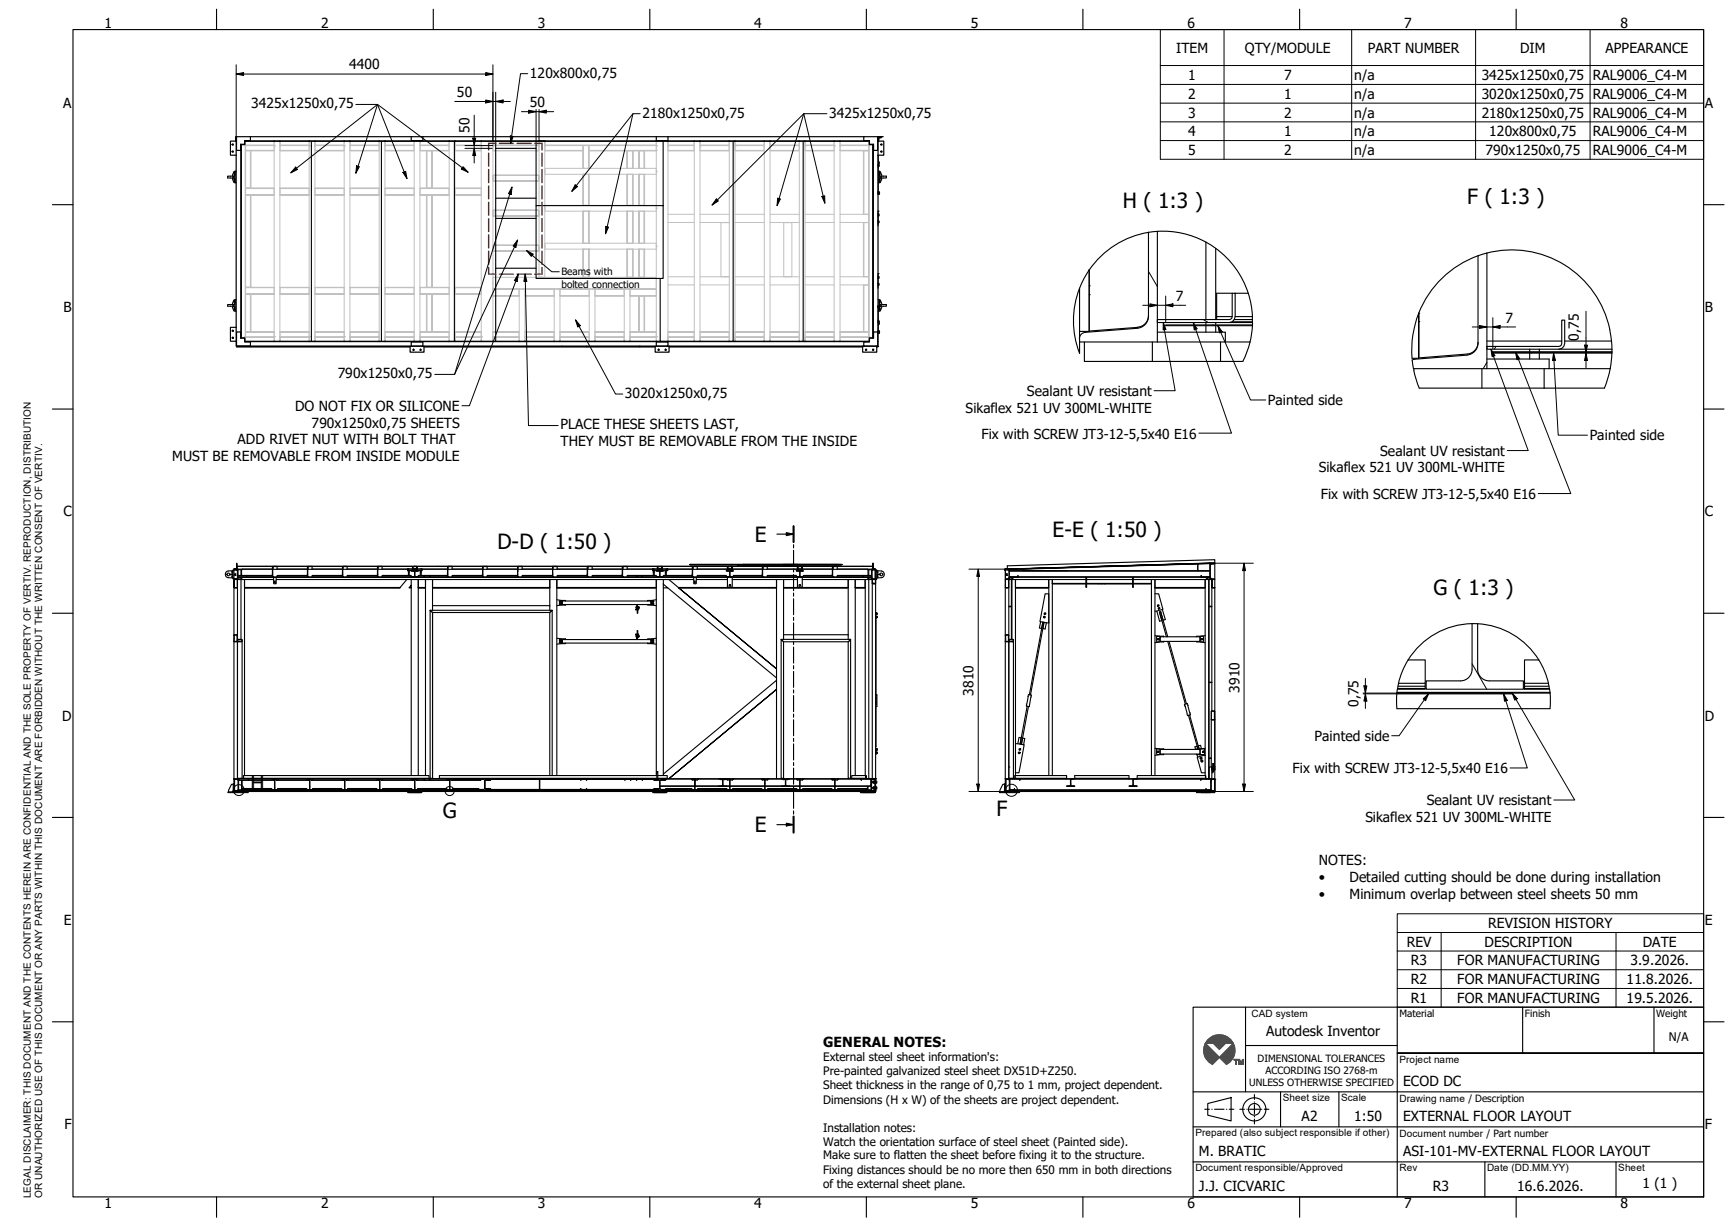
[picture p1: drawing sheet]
<svg xmlns="http://www.w3.org/2000/svg" width="594mm" height="420mm" viewBox="0 0 594 420" stroke-linecap="round" stroke-linejoin="round" font-family="sans-serif">
<defs><g id="words">
<g font-size="7.2">
<text x="384.9" y="71.3">H ( 1:3 )</text>
<text x="503" y="69.8">F ( 1:3 )</text>
<text x="258.8" y="185.7">E</text>
<text x="360.8" y="183.9">E-E ( 1:50 )</text>
<text x="170.5" y="188.2">D-D ( 1:50 )</text>
<text x="491.4" y="203.8">G ( 1:3 )</text>
<text x="85.9" y="270.9">H</text>
<text x="151.8" y="280.3">G</text>
<text x="341.6" y="279.8">F</text>
<text x="258.8" y="285.2">E</text>
</g>
<g font-size="4.8">
<text x="35.8" y="9.8">1</text>
<text x="110" y="9.8">2</text>
<text x="184.3" y="9.8">3</text>
<text x="258.6" y="9.8">4</text>
<text x="332.8" y="9.8">5</text>
<text x="407" y="9.8">6</text>
<text x="481.3" y="9.8">7</text>
<text x="555.6" y="9.8">8</text>
<text x="119.7" y="23.7">4400</text>
<text x="403.2" y="18.1">ITEM</text>
<text x="426.7" y="18.1">QTY/MODULE</text>
<text x="468.9" y="18.1">PART NUMBER</text>
<text x="521.1" y="18.1">DIM</text>
<text x="550.4" y="18.1">APPEARANCE</text>
<text x="181.7" y="26.6">120x800x0,75</text>
<text x="407.4" y="27.5">1</text>
<text x="440.2" y="27.4">7</text>
<text x="464.2" y="27.5">n/a</text>
<text x="507.9" y="27.5">3425x1250x0,75</text>
<text x="546" y="27.5">RAL9006_C4-M</text>
<text x="156.7" y="33.2">50</text>
<text x="407.4" y="33.9">2</text>
<text x="440.2" y="33.9">1</text>
<text x="464.2" y="34">n/a</text>
<text x="507.9" y="33.9">3020x1250x0,75</text>
<text x="546" y="33.9">RAL9006_C4-M</text>
<text x="21.7" y="36.9">A</text>
<text x="86.1" y="37.1">3425x1250x0,75</text>
<text x="181.6" y="36.7">50</text>
<text x="220.2" y="40.3">2180x1250x0,75</text>
<text x="284.2" y="40.3">3425x1250x0,75</text>
<text x="407.4" y="40.3">3</text>
<text x="440.2" y="40.3">2</text>
<text x="464.2" y="40.4">n/a</text>
<text x="507.9" y="40.3">2180x1250x0,75</text>
<text x="546" y="40.3">RAL9006_C4-M</text>
<text x="584.4" y="36.9">A</text>
<text x="161" y="45.5" transform="rotate(-90 161 45.5)">50</text>
<text x="407.4" y="46.7">4</text>
<text x="440.2" y="46.7">1</text>
<text x="464.2" y="46.8">n/a</text>
<text x="510.5" y="46.8">120x800x0,75</text>
<text x="546" y="46.8">RAL9006_C4-M</text>
<text x="407.4" y="53.1">5</text>
<text x="440.2" y="53.2">2</text>
<text x="464.2" y="53.2">n/a</text>
<text x="509.2" y="53.2">790x1250x0,75</text>
<text x="546" y="53.2">RAL9006_C4-M</text>
<text x="21.8" y="106.9">B</text>
<text x="403.1" y="103.1">7</text>
<text x="584.4" y="106.9">B</text>
<text x="516.1" y="110.5">7</text>
<text x="541.3" y="116.8" transform="rotate(-90 541.3 116.8)">0,75</text>
<text x="115.8" y="129.6">790x1250x0,75</text>
<text x="214.2" y="136.4">3020x1250x0,75</text>
<text x="352" y="135.7">Sealant UV resistant</text>
<text x="101.2" y="140.8">DO NOT FIX OR SILICONE</text>
<text x="434.7" y="138.9">Painted side</text>
<text x="106.8" y="146.5">790x1250x0,75 SHEETS</text>
<text x="192.1" y="147.2">PLACE THESE SHEETS LAST,</text>
<text x="81.5" y="152.3">ADD RIVET NUT WITH BOLT THAT</text>
<text x="192.1" y="152.9">THEY MUST BE REMOVABLE FROM THE INSIDE</text>
<text x="336.4" y="150.3">Fix with SCREW JT3-12-5,5x40 E16</text>
<text x="545" y="150.9">Painted side</text>
<text x="59.1" y="158.1">MUST BE REMOVABLE FROM INSIDE MODULE</text>
<text x="473.1" y="156.2">Sealant UV resistant</text>
<text x="452.8" y="170.9">Fix with SCREW JT3-12-5,5x40 E16</text>
<text x="21.7" y="177">C</text>
<text x="584.4" y="177">C</text>
<text x="333.7" y="238.4" transform="rotate(-90 333.7 238.4)">3810</text>
<text x="424.9" y="237.4" transform="rotate(-90 424.9 237.4)">3910</text>
<text x="465.7" y="242.3" transform="rotate(-90 465.7 242.3)">0,75</text>
<text x="21.3" y="246.9">D</text>
<text x="584.4" y="246.9">D</text>
<text x="450.6" y="253.9">Painted side</text>
<text x="443.1" y="265">Fix with SCREW JT3-12-5,5x40 E16</text>
<text x="489.1" y="276">Sealant UV resistant</text>
<text x="452.1" y="296.4">NOTES:</text>
<text x="452.1" y="302.2">•</text>
<text x="462.6" y="302.2">Detailed cutting should be done during installation</text>
<text x="452.1" y="308">•</text>
<text x="462.6" y="308">Minimum overlap between steel sheets 50 mm</text>
<text x="21.9" y="316.9">E</text>
<text x="584.4" y="316.9">E</text>
<text x="510.2" y="318.1">REVISION HISTORY</text>
<text x="482.2" y="324.5">REV</text>
<text x="508.9" y="324.5">DESCRIPTION</text>
<text x="563.2" y="324.5">DATE</text>
<text x="483.7" y="330.9">R3</text>
<text x="499.6" y="330.9">FOR MANUFACTURING</text>
<text x="558.9" y="330.9">3.9.2026.</text>
<text x="483.7" y="337.4">R2</text>
<text x="499.6" y="337.3">FOR MANUFACTURING</text>
<text x="557.6" y="337.3">11.8.2026.</text>
<text x="483.7" y="343.7">R1</text>
<text x="499.6" y="343.7">FOR MANUFACTURING</text>
<text x="557.6" y="343.7">19.5.2026.</text>
<text x="282.2" y="358.7">GENERAL NOTES:</text>
<text x="434" y="355.1">Autodesk Inventor</text>
<text x="481" y="372.1">ECOD DC</text>
<text x="22.1" y="386.9">F</text>
<text x="446.2" y="384.2">A2</text>
<text x="464.2" y="384.1">1:50</text>
<text x="481" y="384">EXTERNAL FLOOR LAYOUT</text>
<text x="584.4" y="386.9">F</text>
<text x="411" y="396.1">M. BRATIC</text>
<text x="481" y="396.1">ASI-101-MV-EXTERNAL FLOOR LAYOUT</text>
<text x="563.1" y="407.2">1 (1 )</text>
<text x="411" y="408.1">J.J. CICVARIC</text>
<text x="491.2" y="408.1">R3</text>
<text x="520.1" y="408.1">16.6.2026.</text>
<text x="35.8" y="414.1">1</text>
<text x="110" y="414.1">2</text>
<text x="184.3" y="414.1">3</text>
<text x="258.6" y="414.1">4</text>
<text x="332.8" y="414.1">5</text>
<text x="407" y="414.1">6</text>
<text x="481.3" y="414.1">7</text>
<text x="555.6" y="414.1">8</text>
</g>
<g font-size="4.7">
<text x="331" y="141.4">Sikaflex 521 UV 300ML-WHITE</text>
<text x="452.1" y="161.8">Sikaflex 521 UV 300ML-WHITE</text>
<text x="468.1" y="281.7">Sikaflex 521 UV 300ML-WHITE</text>
</g>
<text font-size="4.1" x="572.1" y="356.8">N/A</text>
<g font-size="4">
<text x="282.2" y="363.7">External steel sheet information's:</text>
<text x="282.2" y="368.5">Pre-painted galvanized steel sheet DX51D+Z250.</text>
<text x="282.2" y="373.4">Sheet thickness in the range of 0,75 to 1 mm, project dependent.</text>
<text x="282.2" y="378.2">Dimensions (H x W) of the sheets are project dependent.</text>
<text x="282.2" y="387.8">Installation notes:</text>
<text x="282.2" y="392.6">Watch the orientation surface of steel sheet (Painted side).</text>
<text x="282.2" y="397.4">Make sure to flatten the sheet before fixing it to the structure.</text>
<text x="282.2" y="402.2">Fixing distances should be no more then 650 mm in both directions</text>
<text x="282.2" y="407">of the external sheet plane.</text>
</g>
<g font-size="3.4">
<text x="192.5" y="94.4">Beam</text>
<text x="201" y="94.4">s</text>
<text x="203.6" y="94.4">with</text>
<text x="192.5" y="98.5">bolted connection</text>
<text x="429" y="348.5">CAD system</text>
<text x="479.7" y="348.5">Material</text>
<text x="522.7" y="348.5">Finish</text>
<text x="567.8" y="348.5">Weight</text>
<text x="431.1" y="363.9">DIMENSIONAL TOLERANCES</text>
<text x="479.7" y="364.2">Project name</text>
<text x="433.8" y="368">ACCORDING ISO 2768-m</text>
<text x="428.2" y="372.2">UNLESS OTHERWISE SPECIFIED</text>
<text x="439.7" y="377.4">Sheet size</text>
<text x="459.7" y="377.4">Scale</text>
<text x="479.7" y="377.5">Drawing name / Description</text>
<text x="409.8" y="389.4">Prepared (also subject responsible if other)</text>
<text x="479.7" y="389.6">Document number / Part number</text>
<text x="409.8" y="401.4">Document responsible/Approved</text>
<text x="479.7" y="401.4">Rev</text>
<text x="509.8" y="401.4">Date (DD.MM.YY)</text>
<text x="554.7" y="401.4">Sheet</text>
<text x="10.5" y="410.6" transform="rotate(-90 10.5 410.6)">LEGAL DISCLAIMER: THIS DOCUMENT AND THE CONTENTS HEREIN ARE CONFIDENTIAL AND THE SOLE PROPERTY OF VERTIV. REPRODUCTION, DISTRIBUTION</text>
<text x="14.5" y="410.6" transform="rotate(-90 14.5 410.6)">OR UNAUTHORIZED USE OF THIS DOCUMENT OR ANY PARTS WITHIN THIS DOCUMENT ARE FORBIDDEN WITHOUT THE WRITTEN CONSENT OF VERTIV.</text>
</g>
</g></defs>
<!-- layer: Hatch (ISO) -->
<g fill="none" stroke="#000" stroke-width=".34">
<path d="M393.7 93l3 5.2M412.5 109.5l1.7 1M415.7 111.4l.4 .2M512.8 118.7l-.5 1M509.7 124.2l-1.3 2.1M524.8 120.8l.2 .2M81.1 195h.1M81.6 198.2l-.3 .4M81.8 197.8h.1M83.8 194.1h.1M87.4 194.1h.1M91.1 194.1h.1"/>
<path d="M93.4 194.7l.1 .1M98 194.1h.1M102.6 194.1h.1M105.5 195.8l-.1 .1M107.1 194.1h.1M111.5 194.1h.1M116 194.1h.1M117.5 197.3h-.1M123 194.1h.1M129.3 194.1h.1M129.5 194.3l-.1 .1M129.6 194.1l-.1 .1"/>
<path d="M130.4 197.8h.1M135.7 194.1h.1M141.4 194.5h.1M141.7 195.6v.1M141.9 194.2h.1M142 194.1h.1M142.6 194.1h.1M146 197.8h-.1M146.2 194.1h.1M149.9 194.1h.1M153.4 195.5l.1 .1M153.6 194.1h.1"/>
<path d="M157.2 194.1h.1M160.9 194.1h.1M164.6 194.1h.1M165.4 195.7l.1 .1M166.6 197.8h.1M169.9 194.1h.1M174.4 194.1h.1M177.4 195.7h.1M178.9 194.1h.1M183.4 194.1h.1M187.8 194.1h.1M189.4 197.1v.1"/>
<path d="M192.3 194.1h.1M196.8 194.1h.1M201.4 194.1h.1M202.2 197.8h.1M206.5 194.1h.1M212.9 194.1h.1M213.4 194.4h.1M219.2 194.1h.1M219.4 197.8h.1M225.2 197.7l.1 .1M225.4 195.2v.1M225.6 194.1h.1"/>
<path d="M227 194.4h-.1M228.3 194.1h.1M232.8 194.1h.1M237.2 194.1h.1M237.8 194.1v.1M241.7 194.1h.1M246.3 194.1h.1M250.5 197.7l-.1 .1M250.6 194.1v.1M252.4 194.1h.1M256.1 194.1h.1M259.8 194.1h.1"/>
<path d="M261.4 196.4h.1M263.4 194.1h.1M267.1 194.1h.1M270.8 194.1h.1M273.4 194.4h.1M274.4 194.1h.1M274.6 195.6l.2 .1M275 195.2v.1M278.1 194.1h.1M281.7 194.1h.1M285.4 194.1h.1M285.5 194.2h.1"/>
<path d="M286.6 194.1h.1M291.1 194.1h.1M295.7 194.1h.1M297.8 197.8h.1M298.8 198.2l.3 .4M299.3 195h.1M345.1 195l-.1 .1M345.8 199.9h.1M345.9 198l.1 .2M347.2 194.9l.1 .1M347.8 197.8h.1M351.6 194.8l.1 .1"/>
<path d="M356 194.7h.1M360.3 194.5l.1 .1M364.7 194.4v.1M369.1 194.3v.1M373.4 194.2h.1M377.8 194v.1M382.1 193.9l.1 .1M386.5 193.8h.1M390.8 193.7h.1M395.2 193.5l.1 .1M399.6 193.4l.1 .1M403.9 193.3h.1"/>
<path d="M408.3 193.1l.1 .1M412.7 193v.1M413.8 197.8h.1M414.9 196.4l-.2 .2M415.9 193h.2M80.3 200.5l-.1 .1M80.3 218.8l-.1 .1M81.4 218.2h-.1M81.5 219.8h-.1M82.1 219.1l-.1 .1M299.8 200v.1M344.7 200.5l-.1 .1"/>
<path d="M344.7 219.2l-.1 .1M345.8 218.2h-.1M346.6 219.1v.1M347 219.8v.1M415.4 200h.1M489.5 237.3l-.4 .2M504.6 227.5l5.1 8.7M514.3 237.5l.3 .3M415.2 245l.1 .1M416.3 245.7h.1M80.6 271l.1 .3M83 270.8h.1"/>
<path d="M85.2 267.3h.1M85.5 270.9h.1M91.9 270.9h.1M93.5 270.7l-.2 .1M94.2 269.9l-.1 .1M98.2 270.9h.1M104.6 270.9h.1M106.1 269.5l.1 .1M106.7 270.9h.1M111.2 270.9h.1M115.7 270.9h.1M117.2 270.8h.1"/>
<path d="M118.1 267.7l.1 .1M120.1 270.9h.1M124.7 270.9h.1M129.2 270.9h.1M129.9 266.9v.1M130 270.9h.1M134.5 270.9h.1M139 270.9h.1M142.1 269.7l.1 .2M142.7 270.7v.1M143.5 270.9h.1M146.8 266.9h.1"/>
<path d="M148 270.9h.1M148.7 270.9h.1M152.5 270.9h.1M153.7 270.7l.1 .1M155.1 270.9h.1M155.1 266.9h.1M161.4 270.9h.1M164.5 270.6l-.2 .2M166.6 266.9l-.5 .8M167.8 270.9h.1M168.1 270.6l-.1 .2M169.6 270.9h.1"/>
<path d="M174.1 270.9h.1M178.6 270.9h.1M183.1 270.9h.1M184.9 266.9l-.1 .2M186.2 271h.1M189.9 271h.1M193.5 271h.1M197.2 271h.1M199.1 270.4v.1M199.6 270.8h.2M200.5 266.9h.1M200.9 271h.1"/>
<path d="M204.5 271h.1M208.2 271h.1M211.8 271h.1M214.7 266.9h.1M215.5 271h.1M219.2 271h.1M219.2 266.9h.1M222.9 271h.1M224.2 270.8h.1M224.7 266.9l.3 .2M226.1 268.2l.2 .2M226.5 271h.1"/>
<path d="M231.3 270.9h.1M237.6 270.9h.1M238.3 270.6l-.6 .2M238.4 266.9l-.4 .2M244 270.9h.1M247.3 266.9l-.2 .1M249.9 266.9l-.1 .1M250.3 270.9h.1M250.6 270.7l-.2 .1M252.8 270.9h.1M256.5 270.9h.1M260.2 270.9h.1"/>
<path d="M262.1 268.3l.2 .2M263.8 270.9h.1M267.5 270.9h.1M267.9 266.9h.1M269.9 269.3l-.2 .2M271.1 270.9h.1M273.4 270.7l.2 .1M274.1 266.9l.2 .2M276 270.9h.1M282.4 270.9h.1M285.9 266.9l-.2 .1M286.5 270.7l-.1 .1"/>
<path d="M288.7 270.9h.1M295.1 270.9h.1M297.1 266.9h.1M298 270.8h.1M298.6 268.9l.2 .1M298.6 266.8v.1M345.9 270.9l-.1 .4M346.2 270.4l-.2 .3M346.8 270.8h.1M347.2 270.9h.1M348.5 266.9h.1M350.8 270.9h.1"/>
<path d="M354.5 270.9h.1M358.1 270.9h.1M361.8 270.9h.1M365.5 270.9h.1M367 268.6h.1M367.7 269.3l.2 .2M369.1 270.9h.1M372.8 270.9h.1M376.5 270.9h.1M380.2 270.9h.1M383.8 270.9h.1M387.5 270.9h.1"/>
<path d="M387.5 269.3l.3 .2M389.5 266.9l.3 .1M391.2 270.9h.1M394.8 270.9h.1M398.5 270.9h.1M402.1 270.9h.1M405.8 270.9h.1M409.4 270.9h.1M413.1 270.9h.1M413.5 270.7l-.1 .1M414.4 266.8l.1 .1M414.7 266.9h.1"/>
<path d="M415.2 267.9l-.2 .2M416.3 266.9l-.2 .2M416.4 271.2v.1"/>
</g>
<!-- layer: Visible (ISO) -->
<g fill="none" stroke="#000" stroke-width=".38">
<path d="M80.3 59.3l.3-.2-.1 .8-.2-.1 .2-.1M80.5 59.3h-.2v.4M80.6 58.8h-.4l-.5 1.6M81 48.4h-2v4.8h2M81 46.8v1.6M81 46.8h-.2v1.6M81 58.7h-.4v4h.4M81 48.4v68.7M81 46.8h.1M81.1 46.8h4.8v1.4h-2v1.2h-1.4v2.1h-1.4zM82.5 49.6h1.4v-1.3h214.2l-.2 1.3h1.5M82.5 49.4v66.5"/>
<path d="M82.7 49.6v66.2M83.9 48.4h22.8M85.9 46.8h210.2M94 48.3v.1M95.9 48.3v.1M106 48.3v.1M107.9 48.3v.1M118 48.3v.1M120 48.3v.1M129.9 48.3v.1M130 48.3v.1M130.7 48.4h-24v68.5h24"/>
<path d="M130.7 48.4h25.1v68.5h-25.1zM132 48.3v.1M141 46.8v1.4h4v-1.4M141.9 48.3v.1M142 48.3v.1M144 48.3v.1M153.9 48.3v.1M154 48.3v.1M155.8 48.4h14.1M156 48.3v.1M165 48.3v.1M169 48.3v.1"/>
<path d="M169.9 50.8h13.9M183.8 48.4h43.5v22.1M183.8 48.4h-13.9v68.5h-14.1M183.8 48.4v22.1M184.7 48.3v.1M184.8 48.4h2M186.8 48.3v.1M225 46.8v1.4h4v-1.4M225 48.3v.1M227.3 48.4h48M229 48.3v.1M237.9 48.3v.1"/>
<path d="M238 48.3v.1M240 48.3v.1M249.9 48.3v.1M250 48.3v.1M251.3 48.4v68.5h-25v-21.5M252 48.3v.1M261.9 48.3v.1M262 48.3v.1M264 48.3v.1M273.9 48.3v.1M274 48.3v.1M276 48.3v.1"/>
<path d="M285.9 48.3v.1M288 48.3v.1M296.1 46.8h4.8v4.7h-1.4v-2.1h-1.4v-1.2h-2zM297.9 48.4h-22.6v68.5h-24M299.1 49.6v66.2M299.4 49.4v66.5M300.9 46.8l.1 1.5M300.9 48.3h.1M301 53.2v65.5h-160.4M301 47.2v.7M301 48.4h2v4.8h-2M301 46.8h1.5h-1.5"/>
<path d="M301 56.4v.7M301 53.2v.1M301 48.3v4.9M301.1 47.5h.2v.4h-.2M301.1 47.2h.2v.3M301.1 56.3l-.1 .3M301.1 57.3l-.1 8.5M301.1 58.7h.3v4h-.3M301.1 55.2a.5 .5 0 0 1 .3 .5 .5 .5 0 0 1-.4 .5M301.1 56.4l-.1 .3M301.1 53.2l-.1 2.7M301.4 58.8h.4l.5 1.6"/>
<path d="M301.4 55.7v1.2l-.4 .4M301.4 46.8h.7M301.4 47v.2h.4v-.2M301.4 59.3l.3-.2h-.3v.8l.3-.2M301.7 59.3v.4h-.3M302.1 47v.2h-.3M79.9 60.4h-1.9v.6h1.9v-.6h.7M79.9 61h.7M80.3 61l.2 .3M80.3 61.7l.3-.2v.8M80.3 61h-.6v.4l.5 1.2h.4M80.5 62h-.2l.2 .2"/>
<path d="M80.5 61.7h-.2v.3M80.5 60.1l-.2 .3M169.9 74.8h13.9M169.9 67.9h13.9M183.8 70.5h43.5v24.9h-43.5zM301 73.3v.7M301 75.7v.7M301 72.4v5M301 66.5h.3M301 66.3h.3M301.1 73.3h.2v.4h-.2M301.1 75.7h.2v.4h-.2"/>
<path d="M301.1 66.4l.2 .1M301.1 65.6h.2v.3l-.2-.1M301.1 66.1l.2 .2M301.1 65.7v.8M301.3 73.7v.3h-.2M301.3 76.1v.3h-.2M301.3 65.8l.2 .3-.2-.2M301.3 66.3v.2M301.4 61h.6v-.6h1.8v.6h-1.8M301.4 60.4h.6M301.4 60.1l.3 .3M301.4 61.7l.3-.2h-.3v.8"/>
<path d="M301.5 66.1l-.2 .3M301.7 61h.6v.4l-.5 1.2h-.4M301.7 61.7v.3h-.3M301.7 62l-.3 .2M301.7 61l-.3 .3M393.7 79.6v28.8M396.7 79.3v37.9M169.9 91.9h13.9M301 93.8v5M301 94.7v.7M301 97.1v.7M301.1 94.7h.2v.4h-.2"/>
<path d="M301.1 97.1h.2v.4h-.2M301.3 95.1v.3h-.2M301.3 97.5v.3h-.2M373.4 92.5v21.1h-3.3v-14.8M413.4 83v26.5M416.8 85.1v24.4M506.7 87.7v29.8M509.7 86.8v39.5h-25.1M79.9 104.4h-1.9v.5h1.9v-.5h.7M79.9 104.9h.7M80.3 103.3l.3-.2v.8M80.3 105.7l.3-.2-.1 .7h-.2l.2-.2"/>
<path d="M80.5 103.7h-.2l.2 .1M80.5 103.3h-.2v.4M80.5 105.7h-.2v.3M80.5 105.3l-.2-.4h-.6l.5 1.7h.4M80.5 104.1l-.2 .2M80.6 102.8h-.4l-.5 1.6M81 102.7h-.4v4h.4M81 112.2h-2v4.7h2M81 117.1v1.6h59.6M81 117.1h.1M81.1 118.7h59.5zM81.1 118.7l59.5 .2"/>
<path d="M81.1 113.8h1.4v2.1h1.4v1.3h2v1.4h-4.8zM81.1 118.7h.1M82.5 115.8h1.4v1.3h214.2l-.2-1.3h1.5M83.9 116.9h22.8M94 116.9v.2M95.9 116.9v.2M106 116.9v.2M107.9 116.9v.2M118 116.9v.2M120 116.9v.2M129.9 116.9v.2M130 116.9v.2"/>
<path d="M132 116.9v.2M140.6 118.7v2h4.8v-2h55.6M141 117.2h4v1.4h-4zM141.9 116.9v.2M142 116.9v.2M144 116.9v.2M153.9 116.9v.2M154 116.9v.2M156 116.9v.2M165 116.9v.2M169 116.9v.2M169.9 116.9h56.4"/>
<path d="M177.9 116.9v.2M178 116.9v.2M180 116.9v.2M189.9 116.9v.2M190 116.9v.2M192 116.9v.2M192.7 118.7h.1M201 118.7l-55.6 .1h73.9l-18.2-.1M201 118.8l-55.6 .1M201 118.7h.1M201.1 118.7h18.2zM201.1 118.8l18.2 .1"/>
<path d="M201.1 118.7h.1M201.9 116.9v.2M202 116.9v.2M204 116.9v.2M213.9 116.9v.2M214 116.9v.2M216 116.9v.2M219.3 118.7l.1 .2zM219.4 118.8h5.2M219.4 118.9h5.2M224.6 118.7v2h4.8v-2M225 117.2h4v1.4h-4z"/>
<path d="M225 116.9v.2M229 116.9v.2M229.4 118.8h66.3M229.4 118.9h66.3M237.9 116.9v.2M238 116.9v.2M240 116.9v.2M249.9 116.9v.2M250 116.9v.2M252 116.9v.2M261.9 116.9v.2M262 116.9v.2"/>
<path d="M264 116.9v.2M273.9 116.9v.2M274 116.9v.2M275.3 116.9h22.6M276 116.9v.2M285.9 116.9v.2M288 116.9v.2M295.7 118.7v2h4.8v-2h.4M299.5 113.8h1.4v4.8h-4.8v-1.4h2v-1.3h1.4zM300.9 118.7l-.4 .2M300.9 118.7h.1M301 113.3l.1 .1"/>
<path d="M301 113.4l.1 .2M301 104.8l.1 .1M301 104.9l.1 .5M301 110.5h.1a.49 .49 0 0 1 .3 .5 .49 .49 0 0 1-.3 .4M301 109.7l.4 .3v1M301 109.8l.1 .6-.1-.1M301 110.2l.1 .1M301 110.8l.1 2.6M301 105.3l.1 .2M301 113.6h.1M301 102.7h.4v2.2M301.1 114v.2"/>
<path d="M301.1 114h.2v.2h-.3M301.1 113.6l.2 .4M301.1 113.6l.2 .1M301.1 113.5l.2 .1M301.1 113.4l.2 .1M301.1 104.8h.2l-.2 .1M301.1 104.8h.2M301.1 105h.2v.3h-.2M301.1 105.5v4.3M301.1 113.7v.3M301.3 113.8h.2l-.2 .3M301.3 113.5l.2 .3"/>
<path d="M301.3 104.9l.2 .2M301.3 105.1h.2l-.2 .4M301.3 105.3v.3h-.2M301.4 105.5v1.2h-.3M301.4 102.8h.4l.5 1.6M301.4 105.5h.1M301.4 106.2h.1M301.4 104.4h.6M301.4 104.1l.3 .2M301.4 105.5h.3l-.3 .2M301.4 105.5v.7l.3-.2M301.4 103.3l.3-.2h-.3v.8"/>
<path d="M301.5 104.9h.5v-.5h1.8v.5h-1.8M301.5 105.2l.2-.3h.6l-.5 1.7h-.4M301.7 105.7v.3h-.3M301.7 103.3v.4h-.3M301.7 103.7l-.3 .1M370.1 113.6v3.6h26.6M370.1 117.2v3.9M371.7 117.2v6.7h23.3v-6.7M390.1 112.2l-16.7 1.3M393.7 108.3a4.2 4.2 0 0 1-3.8 4.2l-17.9 1.4a2.2 2.2 0 0 0-2 2.2M393.7 108.2a4 4 0 0 1-3.7 3.9M396.7 109.5l25.2-.1 .5-.9v-8h1v8l-.3 1-.7 .8-1 .2h-24.7z"/>
<path d="M396.7 113.8h23.4v3.4h-23.4M413.4 110.5v.9M413.4 111.6v2.2M416.8 110.5v.9M416.8 111.6v2.2M418.4 117.2v6.7h-23.4M420.1 117.2h8.4M421.4 110.5h7.9M422.4 108.5h-5.3v1M422.4 110.3h6.9M422.4 100.5h-5.3v8M423.1 109.5h6.2"/>
<path d="M423.4 108.5h5.9M423.4 100.5h4.5M429.3 111.4h-29.7v.2h29.7M506.7 117.5a4.2 4.2 0 0 1-3.9 4.2M506.7 117.4a4 4 0 0 1-3.7 3.9l-16.7 1.4v-15.3v15.4h-2.2M509.7 118.7l25.2-.1 .5-.9v-8h1v8l-.3 1-.7 .7-1 .3h-24.7zM509.7 116.9h25.7M524.4 119.7v.9M527.7 119.7v.9M534.4 119.7h18.2M536.4 116.9h16M418.4 123.9h7.6"/>
<path d="M484.7 126.3v.7M485 123.1l-.9 .3M486.5 133h42.8M502.9 121.7l-17.9 1.4M508 126.3v6.7M509.7 123h21.4v3.3h-21.4M524.4 121v2M527.7 121v2M529.3 133h20.7M529.3 126.3v6.7M531.1 126.3h20.8M552.5 120.8h-40.8v.2h40.8"/>
<path d="M552.5 120.6h-40.8v.2M79.4 196.8h-.5v.2l.9-.2M79.4 197h.4M79.5 197.7v.2h.3M79.5 196.1v.2h.3M79.8 197.3h-.3v.4h.3M79.8 195.7h-.3v.4h.3M79.8 196.4v-.8l-1.6 .1a1.16 1.16 0 0 0-.9 1.1 1.16 1.16 0 0 0 .9 1.2h1.6v-.7M80.2 198.6l.1 2.8 1-.1 .1-2.7-.1 2.9-1.1-.1zM80.2 195.4h-.4v3h.4M80.2 195.1h1.4v3.5h-1.4M80.2 195.1v.1"/>
<path d="M80.2 198.4v.2M80.2 195.1l.1 .1M80.3 195.2l.9 .1M80.3 195v.1M80.4 195.2l.8 .1M80.5 196.7v.5M80.6 196.7v.5M81.1 195.3l-.9-.1v3.2h.9M81.2 193v1.9l-.9 .2 .9-.2zM81.2 195h.1M81.2 195.3l.2 .2-.3-.2M81.2 194.1h13h-13v1"/>
<path d="M81.4 195.5v2.6l-1 .3M81.4 198.1l-.3 .3M81.4 198.2l-1.2 .4M81.6 195.1h1.4v.1h-1.4M81.6 197.8h2.9l.1-.6-.1 .6zM81.6 198.4h1.4v.2h-1.4M82.6 195.2v2M82.6 197.8v.6M82.6 198.6v20.5M82.8 195.2v2M82.8 197.8v.6M83 195.1h10.4"/>
<path d="M83 198.6h10.8M84.5 197.8h8.8h-8.8M84.5 197.7l-2.9 .1M84.5 197.2h-2.9v.5M84.6 197.8h8.7M84.6 197.7l8.7 .1M84.6 197.2h8.7v.5M93.4 194.2l1.6-.1-1.5 .1v3.6h1.5h-1.6zM93.4 197.7v-1.1l.1 1.2M93.4 194.2v2.9M93.5 194.2v.9zM93.5 195.1v.1"/>
<path d="M93.8 197.8l.1 2.3 .8-.2v-2.1M94.2 194.1h24zM94.7 198.6h143.1M95 197.8h10.3zM95 197.8h10.3M95 197.7v-.5h10.3v.5M95 194.2v.9h-1.5M95 195.1h10.4M105.4 194.2l1.6-.1-1.5 .1v3.6h1.5h-1.6zM105.4 197.7v-1.1l.1 1.2M105.4 194.2v2.9M105.5 194.2v.9z"/>
<path d="M105.5 195.1v.1M107 197.8h10.3zM107 197.8h10.3M107 197.7v-.5h10.3v.5M107 194.2v.9h-1.5M107 195.1h10.4M117.4 194.2l1.6-.1-1.5 .1v3.6h1.5h-1.6zM117.4 197.7v-1.1l.1 1.2M117.4 194.2v2.9M117.5 194.2v.9zM117.5 195.1v.1M118.2 194.1h24z"/>
<path d="M119 194.2v.9h-1.5M119 197.8h10.3zM119 197.8h10.3M119 197.7v-.5h10.3v.5M119 195.1h10.4M129.4 194.2l1.6-.1-1.5 .1v3.6h1.5h-1.6zM129.4 197.7v-1.1l.1 1.2M129.4 194.2v2.9M129.5 195.1v.1M129.5 194.2v.9v-.9M131 195.1h22.4l-13.6-.1v.6h4.8M131 194.2v.9h-1.5"/>
<path d="M131 197.8h10zM131 197.8h10M131 197.7v-.5h10v.5M139.4 198.6l-2.3 2.9h-53.3v-2.9v67.2M140 195.6l.3 1.6M140 196.1v1.1M140.3 195.6v.5M141 198.6v1.9M141.4 194.2l1.5-.1 .1 1.5-.1-1.4h-1.4l-.1 1.4zM141.4 194.2v1.4M142.1 195.9l-.1 1.7-1 .1v.1h2.4v-.1h-.9M142.2 194.1v.1"/>
<path d="M142.2 194.1h24zM142.2 195.9v1.5l.3 .3M142.5 195.7l-.3 .3M142.5 195.7h.9v-.1h-2.4v.1h.9l.2 .3M142.9 194.2v.8M142.9 195h-1.4v-.8v.9M142.9 195.1v-.9v1.4M143.4 197.8h2.1zM143.4 198.6v67.2M144.1 195.6v.5h.3v1.1M144.1 196.1v1.1M144.4 195.6v.5"/>
<path d="M144.6 195.1v.5M144.6 195.1h.1M144.6 195.4h.1M144.7 195.1l-.1 .5M145.4 197.2l.1 .6h1.8l.1-.6v.6h-1.9zM145.4 197.8h-2M145.4 197.7l-2 .1M145.4 197.2h-2v.5M145.5 197.7h1.8M145.5 197.2h1.8M145.9 198.6v67.2M147.3 197.8h6.1"/>
<path d="M147.4 197.8h6M147.4 197.7l6 .1M147.4 197.2h6v.5M148.3 198.6v10.5M153.4 194.2l1.6-.1-1.5 .1v3.6h1.5h-1.6zM153.4 197.7v-1.1l.1 1.2M153.4 194.2v2.9M153.5 194.2v.9zM153.5 195.1v.1M155 197.8h10.4zM155 197.8h10.4M155 197.7v-.5h10.4v.5"/>
<path d="M155 194.2v.9h-1.5M155 195.1h10.4M165.4 194.2l1.6-.1-1.5 .1v3.6h1.5h-1.6zM165.4 197.7v-1.1l.1 1.2M165.4 194.2v2.9M165.5 194.2v.9zM165.5 195.1v.1M166.2 194.1h35.9zM167 194.2v.9h-1.5M167 197.8h10.4zM167 197.8h10.4M167 197.7v-.5h10.4v.5"/>
<path d="M167 195.1h10.4M177.4 194.2l1.6-.1-1.6 .1v3.5l1.6 .1h-1.6zM177.4 197.7v-1.1l.1 1.2M177.4 194.2v2.9M177.5 194.2v.9zM179 194.2v.9l-1.6 .1M179 197.7v-.5h10.4v.5v-1.1l.1 1.2M179 197.8h10.4zM179 197.8h10.4M179 195.1h10.4M188.5 198.6v9M189.4 194.2l1.6-.1-1.6 .1v3.5l1.6 .1h-1.6z"/>
<path d="M189.4 194.2v2.9M189.5 194.2v.9zM190.9 198.6v67.2M191 197.8h10.4zM191 197.8h10.4M191 197.7v-.5h10.4v.5v-1.1l.1 1.2M191 194.2v.9l-1.6 .1M191 195.1h10.4M201.4 194.2l1.6-.1-1.6 .1v3.5l1.6 .1-1.6-.1zM201.4 194.2v2.9M201.5 194.2v.9zM202.2 194.1h23.9z"/>
<path d="M203 197.7v-.5h10.4v.5v-1.1l.1 1.2M203 194.2v.9l-1.6 .1M203 197.8h10.4zM203 197.8h10.4M203 195.1h10.4M213.4 194.2l1.6-.1-1.6 .1v3.5l1.6 .1-1.6-.1zM213.4 194.2v2.9M213.5 194.2v.9zM215 194.2v.9l-1.6 .1M215 197.8h3.3M215 197.8h10M215 197.8h3.4"/>
<path d="M218.2 197.2l.1 .6h1.9v-.6l.1 .5-2 .1zM218.2 197.8h-3.2M218.2 197.2h-3.2v.5M218.3 197.2h6.7v.5M220.2 197.8h4.8M224 195.6v.5h.3v1.1M224 196.1v1.1M224.3 195.6v.5M225 198.6v67.2M225.4 194.2l1.5-.1 .1 1.5-.1-1.4h-1.4l-.1 1.4zM225.4 194.2v1.4M225.4 195h-1.6v.6h4.8v-.5"/>
<path d="M225.4 195.1l.1-.9v.8h1.4v-.8v.9M225.5 195l11.9 .1h-22.4M226.1 196l-1.1-.3v-.1h2.4v.1l-1.1 .3M226.1 195.9v1.7l-1.1 .1v.1h2.4v-.1l-1.1-.1v-1.7M226.1 194.1v.1M226.3 194.1h23.8zM226.3 194.1v.1M226.9 194.2v1.4M227.4 197.8h10zM227.4 197.8h10M227.4 197.7v-.5h10v.5v-1.1l.1 1.2M227.4 198.6v1.6"/>
<path d="M228.1 195.6v.5h.3v1.1M228.1 196.1v1.1M228.4 195.6v.5M229.3 198.6l3.4 2.9M236.5 193.5h51.9zM237.4 194.2l1.6-.1-1.6 .1v3.5l1.6 .1-1.6-.1zM237.4 194.2v2.9M237.5 194.2v.9zM237.8 197.8l.1 2.3 .8-.2v-2.1M238.7 198.6h10.7M239 197.8h10zM239 197.8h10"/>
<path d="M239 197.7v-.5h10v.5M239 194.2v.9l-1.6 .1M239 195.1h22.4M249.4 194.2l1.5-.1 .1 1.5-.1-1.4h-1.4l-.1 1.4zM249.4 194.2v1.4M249.4 197.8l.1 3.4 1.5-.1v-3.3M249.4 195.1l.1-.9v.8h1.4v-.8l.1 .9M250.1 196l-1.1-.3v-.1h2.4v.1l-1.1 .3M250.1 195.9v1.7l-1.1 .1v.1h2.4v-.1l-1.1-.1v-1.7M250.1 195.1h.2M250.1 194.1v.1M250.3 194.1h35.8l-35.8 .1"/>
<path d="M251 194.2v1.4M251 198.6h22.4M251.4 197.8h10zM251.4 197.8h10M251.4 197.7v-.5h10v.5v-1.1l.1 1.2M252.8 193.5h19zM254.7 193.5h19zM261.4 194.2l1.6-.1-1.6 .1v3.5l1.6 .1-1.6-.1zM261.4 194.2v2.9M261.5 194.2v.9zM263 197.8h10zM263 197.8h10"/>
<path d="M263 197.7v-.5h10v.5M263 194.2v.9l-1.6 .1M263 195.1h22.4M268.6 198.6v20.5M269.5 193.5h18.9M273.4 197.8l.1 3.4 1.5-.1v-3.3M273.4 194.2l1.5-.1 .1 1.5-.1-1.4h-1.4l-.1 1.4zM273.4 194.2v1.4M274.1 196l-1.1-.3v-.1h2.4v.1l-1.1 .3M274.1 195.9v1.7l-1.1 .1v.1h2.4v-.1l-1.1-.1v-1.7M274.9 194.2l.1 .9M274.9 194.2v.8h-1.4v-.8l-.1 .9"/>
<path d="M275 194.2v1.4M275 198.6h22.4M275.4 197.7v-.5h10v.5v-1.1l.1 1.2M275.4 197.8h10zM275.4 197.8h10M285.4 194.2l1.6-.1-1.6 .1v3.5l1.6 .1-1.6-.1zM285.4 194.2v2.9M285.5 194.2v.9zM285.5 195.1l-.1 .1M286.3 194.1h12.9zM287 194.2v.9h-1.5M287 195.1h10.4"/>
<path d="M287.3 193.5h-18.9h20M290.8 198.6v18.9M293.2 198.6v67.2M295.8 197.2l.2 .6h2.8h-2.9zM295.8 197.8h-8.8M295.8 197.7l-8.8 .1M295.8 197.2h-8.8v.5M295.9 197.2l.1 .5M295.9 197.8h-8.9h9M296 197.7v.1M296 197.7l2.8 .1M296 197.2h2.8v.5"/>
<path d="M296.5 198.6v2.7M296.6 198.6v67.2M297.6 195.2v2M297.6 197.8v.6M297.8 195.2v2M297.8 197.8v.6M297.8 198.6v68.2M298.8 195.1h-1.4v.1h1.4M298.8 198.4h-1.4v.2h1.4M299 195.5v2.6l1 .3M299 198.2l1.1 .3M299 198.6l.1 1.4h1l.1-1.4-.1 1.5-1.1-.1z"/>
<path d="M299.1 195.3l.9-.1v3.2M299.1 195.3l1.1-.1v-.1h-1.4v3.5h1.4M299.2 195.3l-.2 .2M299.2 193l.1 2 .8 .1-.9-.1zM299.2 194.9v.2M299.5 199.9h.2M300 195.2h.2v3.2h-.2M300.1 198.5l.1 .1M300.2 195.1l-.1 .1M300.2 195.4h.4v3h-.4M300.2 198.6v68.3h-1.2v-67M300.2 198.4v.2"/>
<path d="M300.6 197.3v.7h1.5M300.6 197l.9-.2v.2h-.5M300.6 196.8h.4M300.7 196.1h.2v.2h-.2M300.7 195.7h.2v.4M300.7 197.7h.2v.2h-.2M300.7 197.3h.2v.4M302.1 195.7h-1.5v.7M302.2 195.7a1.16 1.16 0 0 1 .9 1.1 1.16 1.16 0 0 1-.9 1.2M344.5 195l.7 .1h-.6l-.1 .3zM344.6 198.6l.1 2.8h1.1v-2.8l-.1 2.9-1.1-.1zM344.6 195.1h1.4v3.5l-1.3-.1"/>
<path d="M344.6 195.1l.1 .1M344.7 195.2v3.2M344.7 195.2l.9 .1M345 196.7v.5M345.1 196.7v.5M345.3 195l70.1-2zM345.3 194.9h2.8M345.6 198.4l-.9 .1M345.7 195.3l.2 .2M345.8 195.6l-.2-.3-.9-.1v3.2h.9l.2-.3M345.9 198.2l-.2 .2M345.9 195.5v2.7"/>
<path d="M346 198.4h1.3v.2h-1.3M346 197.8h2.9l.1-.6-.1 .6zM346 195.7h68.7M346 197.7h68.7M346.7 198.6v20.5M346.9 197.8v.6M346.9 198.6v20.5M347.1 197.8v.6M347.3 198.6h24.9M348.1 198.6v67.2M348.9 197.8h63M350.6 194.9l-4.6 .2"/>
<path d="M350.6 194.9v.1M359.5 198.6v67.2M360.7 198.6v67.2M365.8 195.6h-15.2v-.5l-4.6 .1v.4h68.7M372.2 197.8v3.3l.3 .1-.3-.1M372.2 199.9l-11.5 .1M372.5 198.6h15.7M372.5 197.8v3.3M372.5 199.9h15.7M388.2 197.8v3.3l.3 .1-.3-.1M388.5 199.9l6.2 .1M388.5 197.8v3.3"/>
<path d="M394.7 198.6v67.2M395.9 198.6v67.2M407.2 193.3l-56.6 1.6M410.6 193.2l4.1-.2-4.1 .3M410.6 193.3v2.3zM410.6 193.2l-60 1.7 60-1.6M410.6 193.3l-60 1.6M410.6 193.2v.1M411.7 197.2l.1 .6h2.9h-2.9zM413.1 198.6v67.2M413.4 198.6h1.3M413.6 197.8v.6"/>
<path d="M413.8 197.8v.6M414.3 198.6v68.2M414.5 198.6v68.2v-3.9h.7M414.7 198.4h-1.3v.2h-24.9M414.7 193h1.7v.3l-1.2 .1-.3 .3v4.4l1.5 .3v.2h-1.7zM415.4 198.6l.1 2.8 .9 .1-1-.1zM415.5 193h.9zM416.4 193v-1.2l-71.1 2.1v1.1M416.4 193.3v5.1M416.4 198.6v64.8M80.1 219.7l.3 .2h.8M80.2 201.3v65.8"/>
<path d="M80.3 217.7v2.1h.9M80.3 217.8l1-.1-.1 2.1M81.2 217.7l.1 .1M81.2 217.5l.2 .3M81.2 217.5h-.8l-.3 .3M81.3 219.7l.3 .2h1.2l.2-.2M81.3 219.3l.3-.2h1.2l.2 .7M81.4 201.3v65.6M81.5 219.3l1.3-.1 .1 .5-1.3 .1zM83 219.8v46.9h-1.6v-46.9l-.2 .1M83.8 201.4h53.3h-53.3M83.8 201.3h53.4"/>
<path d="M141 200.5v1h-.8zM141 201.5v64.3M143.4 201.4l2.5 .1zM143.4 201.3l2.5 .1zM147.4 209.1h41.9l-.8 .8h-40.2zM147.4 209.1l.9 .8v56.8h-.9zM148.3 207.6h40.2v1.5M148.3 201.4l40.2 .1zM148.3 201.3l40.2 .1zM148.3 209.9v57M190.9 201.4l34.1 .1zM190.9 201.3l34.1 .1z"/>
<path d="M190.9 205.5l1.6 .3v1.6l-1.6 .2M190.9 218.7l1.6 .2v1.7l-1.6 .2M191.8 206h.4v.3l-.2 .1zM191.8 206.9h.4v.2l-.2 .1zM191.8 219.2h.4v.3l-.2 .1zM191.8 206.9l.2 .3M191.8 206.3l.2 .1M191.8 219.5l.2 .1M192 205.9l-.2 .3M192 206.7l-.2 .1M192 219.9l-.2 .1M192 219.1l-.2 .3"/>
<path d="M192 205.9l.2 .1M192 206.7l.2 .1M192 219.9l.2 .1M192 219.1l.2 .1M192.2 206.3l-.2 .1M192.2 207.1l-.2 .1M192.2 219.5l-.2 .1M192.2 206v.2M192.2 206.9v.1M192.2 219.3v.1M192.5 205.8h1.4v.2M192.5 218.9h1.4v.3"/>
<path d="M192.6 206l.1 1.1zM192.6 219.2l.1 1.1zM193.9 207.2v.2h-1.4M217.9 208.9l.5 .1zM217.9 217.3l.5 .1zM218.1 218.2l.1 .1M218.1 217.9l.1 .3M218.1 217.8l.1 .2zM218.1 208.4l.1 .1M218.1 208.1v.3h.1l-.1-.4 .1 .1M218.2 218.3h.1M218.2 208.4v.1"/>
<path d="M218.2 218v.3M218.2 217.8h.1M218.2 208.5h.1M218.3 219.2h-25.6v1.2h30.5v-1.2h-4.8M218.3 207.2h-25.6v-1.2h30.5v1.2h-4.8M218.3 207.2l.1 1.6M218.3 207.2l.1 .6M218.4 217.5l-.1 1.7 .1-.7M218.4 218.4l.2 .1h-.2v-2.4h.2v2.3M218.4 207.8v2.4h.2v-2.3h-.2M218.4 207.8l.2 .1M218.6 209h.1"/>
<path d="M218.6 208.9h.3l-.3 .1M218.6 217.4h.1M218.6 217.3h.3l-.3 .1M218.7 218.2l.2 .1h-.3v-.5l.3 .4 .2-.3-.4-.1v.5M218.7 208.4l.2 .1h-.3v-.5l.1 .5M218.7 208l.4 .1v.3l-.4-.3M222 207.2v.2h1.4M223.2 206l.1 1.1zM223.2 219.2l.1 1.1zM223.4 218.9h-1.4v.3M223.4 205.8h-1.4v.2M223.6 206l.3-.1 .2 .4h-.5z"/>
<path d="M223.6 206.9l.3-.2 .2 .4h-.5zM223.6 219.2l.3-.1 .2 .4h-.5zM223.7 206.9l.1 .3M223.7 206.3l.1 .1M223.7 219.5l.1 .1M223.8 205.9l-.1 .3M223.8 206.7l-.1 .1M223.8 219.1l-.1 .3M223.8 219.9l-.1 .1M223.9 205.9l.1 .1M223.9 206.7l.1 .1M223.9 219.1l.1 .1"/>
<path d="M223.9 219.9l.1 .1M224 206.3l-.1 .1M224 207.1l-.1 .1M224 219.5l-.1 .1M224.1 206v.2M224.1 206.9v.1M224.1 219.3v.1M225 205.5l-1.6 .3v1.6l1.6 .2M225 218.7l-1.6 .2v1.7l1.6 .2M227.4 200.2l1.5 1.3h-1.5zM227.4 201.5v63.8M228.9 201.5l37.3 30.8"/>
<path d="M232.5 201.3h33.7M232.6 201.4h33.6h-33.5M232.7 201.5h33.5v-2.9v33.7M232.7 201.5l33.5 27.7-33.5-27.7M267.8 219.1l.8 .8v46.8h-.8zM267.8 219.1h23.8l-.8 .8h-22.2zM268.6 201.4l22.2 .1zM268.6 201.3l22.2 .1zM268.6 217.5h22.2v1.6M290.8 219.9l.8-.8v47.6h-.8zM293.2 201.4l3.3 .1zM293.2 201.3l3.3 .1z"/>
<path d="M300.2 211.2l.1 .6M300.2 212.4v.1M300.2 210h.1M300.2 210.6h.1M300.2 211.8h.1M300.3 210v.6M300.3 210.5h.2l-.2 .1M300.3 210l.4 .2v.3l-.4-.3M300.3 211.7l.2 .1h-.2M300.3 211.4h.2v.3M300.3 211.2l.4 .1-.2 .3M300.3 212.4l-.1 25.8"/>
<path d="M344.6 201.3v65.6M344.6 219.7l.2 .2M344.8 217.5l1 .3M344.8 217.7l-.1 .1M344.8 217.5l-.2 .3M345.7 217.7v2.1h-.9M345.7 217.8l-.9-.1v2.1M345.8 219.7l-1 .2M345.8 219.8v46.9h1.6v-46.9M345.8 201.3v65.6M345.8 207.9h.9M345.8 207.8h.9"/>
<path d="M345.8 219.7l.2 .2M345.9 219.3v.5M345.9 219.7l.1 .1M346 219.8h1.2M346 219.9h1.2M346 219.2h1.2M346 219.1h1.2M346 219.2l-.1 .1M346 219.1l-.2 .2M347.2 219.1l.2 .7M347.2 219.2l.1 .1M347.3 219.7l-.1 .1"/>
<path d="M347.3 219.3v.5M347.4 219.7l-.2 .2M348.1 201.4l11.4 .1zM348.1 201.3l11.4 .1zM356.7 213.1l-.4 2.1 .8 .2 .4-2.2-4.6 24.9M357.8 211.2l.5 .2v.3l-.4 .1zM358 210.1l.3-.1 .2 .5-.6-.1zM358.3 203.5h1.2v10l-3-.5zM358.7 213.4l-.4 2.2-.8-.2 .4-2.1-4.6 24.9M360.7 200h11.5zM372.5 200h15.7M376.6 200.1h.2"/>
<path d="M377.6 200.1h.2M378.6 200.1h.2M388.5 200l6.2 .1zM395.9 201.4l17.2 .1zM395.9 201.3l17.2 .1zM395.9 203.5h1.3l1.5 5.3-2.8 .7M395.9 217.8l1.6 .2M396.6 209.4l.9 3.5 .8-.2-.9-2.9M396.7 207.4l.3-.2 .4 .4-.6 .2zM396.9 218.9l.2-.1 .2 .4h-.4zM396.9 218.9l.2 .3M397 208.4l.6-.1v.3l-.5 .1z"/>
<path d="M397.1 218.8l-.2 .1M397.1 218.8l.2 .1M397.3 218.9l-.2 .3M397.5 209.8l.4-.1 2.4 8.5M397.5 209.8l2.4 8.4M397.7 218.2h13.7v1.6h-13.7zM397.7 218.3v1.5M398.5 208.9l1 3.4-.8 .3-.8-2.9-.5 .1M398.9 218.2v-.2h-2.2l-.2 .2 .2 1.8h2.2v-.2M400.3 219.8l6 21.5M400.7 219.8l6 21.4M410.1 218.2v-.2l2.5 .2v1.6l-.3 .2h-2.2v-.2"/>
<path d="M411.4 218.3v1.5M411.7 218.9h.5v.3l-.3 .1zM411.8 218.9l.2 .3 .2-.3M412.1 218.9h-.3M413.1 217.8l-1.6 .2M414.5 207.9h.9M414.5 207.8h.9M415.4 201.3v42.3M504.6 213.7v15.7a4 4 0 0 1-3.9 3.9h-11.8v2.9h33.3v-2.9h-11.7a4 4 0 0 1-4-3.9v-15.6M191.8 220h.4v.3l-.2 .1zM191.8 220.1v.2M191.8 220.3l.2 .1"/>
<path d="M192.2 220.3l-.2 .1M192.2 220.1v.2M193.9 220.4v.2h-1.4M222 220.4v.2h1.4M223.6 220l.3-.1 .2 .4h-.5zM223.7 220.1v.2M223.7 220.3l.1 .1M224 220.3l-.1 .1M224.1 220.1v.2M266.2 233.2v33.7M266.2 233.2l-38.8 32.1v.5M266.2 232.1v.1"/>
<path d="M266.2 232.3v.9M266.2 233.3v.1M300.2 238.9h.2v2.6h-.2l.1-.8M300.3 238l.3 .2h-.4M300.3 238.9l-.1 .7M300.6 238.2v3.9l-.4 .1M352.6 238l1 .2-.7 4-1-.2zM397.5 220l-1.6 .3M411.5 220l1.6 .3M414.5 233.9h.9M414.5 233.8h.9M478.9 237.5h52.5"/>
<path d="M478.9 237.3h52.4M482.7 226.2h5.9v8h-9.2M488.6 234.2v1h-9.4M488.6 235.2v.7h-9.5M488.6 235.9v.3h-9.6M518.4 237.5v.3h-39.5M527.5 226.2h-4.9v8M530.8 234.2h-8.2v1M531 235.2h-8.4v.7M531.1 235.9h-8.5v.3h8.6M300.2 240.6v.1M300.2 257.7l.1 .6"/>
<path d="M300.2 256.5l.1 .2M300.3 242.2l-.1 13.7M300.3 258.2l.2 .1h-.3M300.3 257.9h.2v.3M300.3 257.7l.4 .2-.2 .3M300.3 256.7v.5M300.3 257l.2 .2h-.3M300.3 256.7h.2v.3M300.3 256.5l.4 .1-.2 .4M300.3 241.3h.1M348.1 254.9l3 .3-1.8 9.6h-1.2M349.1 257.8l.6 .1-.1 .3-.5-.1z"/>
<path d="M349.4 256.6l.5 .1-.1 .3-.3 .2zM352.1 242l-2.4 13 .4-2.2-.8-.1-.4 2.2M352.6 242.1l-2.5 13 .4-2.1 .8 .1-.4 2.1M395.9 256.5l1.6 .1M396.8 257.5h.5v.3l-.3 .1zM396.8 257.5v.2M396.9 257.8l.1 .1M397 257.4l-.1 .1M397.1 257.4l.1 .3M397.2 257.8l-.1 .1M397.5 258.6l-1.6 .3M397.7 256.9v1.5"/>
<path d="M397.7 257v1.4M397.7 257h13.7M397.7 258.4h13.7M398.9 256.8v-.2h-2.2l-.2 .2 .2 1.8h2.2v-.2M406 241.4l1-.3 1.1 3.9-1 .2zM407.4 245.2l3.3 11.4M407.8 245l3.2 11.6-.2-1 .7-.2 .4 1.2M410.1 256.8v-.2h2.6l.2 .2-.2 1.8h-2.6v-.2M410.3 258.6l.3 .8M410.6 256.6l-.3-.8-.7 .1 .2 .9M411.4 257v1.4M411.4 256.9v1.5"/>
<path d="M411.4 259.8l.3-.2 .4 .3-.3 .2zM411.4 259.8l.1 .2M411.4 259.8a.29 .29 0 0 1 .4-.2 .29 .29 0 0 1 .1 .4 .29 .29 0 0 1-.4 .1M411.5 258.6l1.6 .3-2.7 .6 1.5 5.3h1.2M412.3 257.5l.3-.1 .1 .4h-.4zM412.3 257.8l.2 .1M412.5 258.7v.2M412.5 257.4l-.2 .3M412.6 257.4l.1 .3M412.7 257.8l-.1 .1M413.1 256.5l-1.6 .1M414.5 259.9h.7"/>
<path d="M414.5 259.8h.7M415.2 246.5l.2 .2h.8l.2-.2M415.4 243.8h.9l-.1 2.8-.9-.1zM415.4 243.6h.8l.2 .3M415.4 243.6l-.2 .2v19l.2 .1M478.9 242.9h52.4M79.9 268.8h-.5l-1 2v.6M79.9 268.8v2.5l-1.6 .1M79.9 271l-.3 .4M80.1 268.6h.1M80.1 268.6l-.2 .1M80.1 266.9l1.3 .2"/>
<path d="M80.2 266.9h1.6v4.4l-1.6-.1M80.2 271v.6h-2l.1-.2M80.2 267.1h.2v3.9h-.2zM80.3 271.3v.3h1.4v-.3M80.3 271l-.2 .2M81.4 267.1l.2 .2M81.4 267.2l.2 .2M81.4 267.1h-1v3.9M81.4 270.9l-1 .1M81.4 270.9l-1.1 .2M81.6 270.7l-.2 .2M81.6 267.4v3.3"/>
<path d="M81.7 266.9h65.4M81.8 266.9h3.4v.5l-.1-.5zM81.8 270.8h1.4l.2-.6v.6zM81.8 266.9v.5h12v-.4M81.8 271.1h1.4v.2h-1.4M81.8 267.1v.3zM81.8 266.9l11.4 .1M82 270.9h24.9zM82.6 266.7v.1M82.8 267.4v3.7M83 267.4v3.7M83.1 271.3v.3h-1.4"/>
<path d="M83.2 271.3h214M83.2 270.8h10h-9.9M83.3 270.7l-.3 .1M83.3 270.2h-.3v.5M83.4 270.7h9.8l-9.8 .1M83.4 270.2h9.8v.5M83.4 265.8l.1 1zM83.5 266.7l63.6 .1zM83.5 265.8h63.6v.9M85.1 271.3v.3h-2M85.1 266.9h8.1M85.2 266.9h8h-8"/>
<path d="M93.2 266.9v.1M93.9 267l.2 .2v3.2M93.9 270.7l-.7 .1h2l-.7-.1M94.1 270.5l-.2 .2M94.2 270.5l.3 .2M94.5 267l-.3 .2v3.2M94.5 267h10.7M94.6 267v.4h11.2v-.4M95.2 266.9h10h-10M95.2 270.8h10zM95.2 270.7l10 .1zM95.2 270.7v-.5h10v.5"/>
<path d="M105.2 266.9v.1M105.2 266.9h-12l.7 .1M105.2 266.9h.1M106 270.9h24.9zM106.1 270.5l-.9 .3h2l-.7-.1M106.2 270.5l.3 .2M106.5 267l-.3 .2v3.2M106.5 267h10.7M106.6 267v.4h11.2v-.4M107.2 270.8h10zM107.2 270.7l10 .1zM107.2 270.7v-.5h10v.5"/>
<path d="M107.2 266.9h10h-10M117.2 266.9h-12l.9 .3v3.2M117.2 266.9v.1M117.2 266.9h.1M118.1 270.5l-.9 .3h2l-.7-.1M118.2 270.5l.3 .2M118.5 267l-.3 .2v3.2M118.5 267l10.7-.1h-12l.9 .3v3.2M118.6 267v.4h11.2v-.4M119.2 270.8h10zM119.2 270.7l10 .1zM119.2 270.7v-.5h10v.5"/>
<path d="M119.2 266.9h10h-10M130 270.9h24.9zM130.1 270.5l-.9 .3h2l-.7-.1M130.2 270.5l.3 .2M130.5 267l-.3 .2v3.2M130.5 267l10.7-.1h-12l.9 .3v3.2M130.6 267v.4h11.2v-.4M131.2 266.9h10h-10M131.2 270.8h10zM131.2 270.7l10 .1zM131.2 270.7v-.5h10v.5M139.8 271.3v.3h4.8v-.3"/>
<path d="M140.2 271.3v.3h4v-.3M142.1 270.5l-.9 .3h2l-.7-.1M142.2 270.5l.3 .2M142.5 267l-.3 .2v3.2M142.6 267v.4h2.8M143.2 270.8h10zM143.2 270.7l10 .1zM143.2 270.7v-.5h10v.5M143.2 266.9h2.3h-4.3l.9 .3v3.2M144.1 270.9h25.1zM145.4 266.9h2v.5l-.1-.5h-1.8l-.1 .5zM147.3 266.9l5.9 .1h-10.7"/>
<path d="M153.8 267v.4h-8.3M154.1 270.5l-.9 .3h2l-.7-.1M154.2 270.5l.3 .2M154.5 267l-.3 .2v3.2M154.5 267h.7M154.6 267v.4h10.2v-.3M155.2 270.8h8.9zM155.2 270.7l8.9 .1zM155.2 270.7v-.5h8.9v.5M155.2 267l-2-.1 .9 .3v3.2M155.2 266.9h8.9zM155.2 266.9v.1"/>
<path d="M164.1 266.9l.1 .2M164.1 266.9h.1M166.1 270.2l-.3 .4h-1.6v.2h4v-.2h-1.6M166.2 270.9h60.4h-57.4M166.3 267.5v2.7M166.6 267.1h18.3M166.7 270.6l-.4-.4h1.8l.1 .6h15.8M166.7 267.1l-.4 .4M167.6 267.1v.3M168.1 270.9h15.9zM168.2 267.1v-.2h-4v.2l1.9 .2v2.9M168.2 270.6h16.7"/>
<path d="M182.9 271h43.7zM184 266.9h-15.8l-.1 .5h-1.8M184.9 270.4v-3.2l-.9-.3h2l-1 .3v3.2M185 270.5l1 .3h-2l.9-.3M185.1 267.1h35.1M185.1 270.6h15.9M186 266.9h13.2M186 270.8h13.2M188.5 265.8v-55.9l.8-.8v56.7M199.1 266.9h2v.5l-.1-.5h-1.8l-.1 .5zM199.1 270.2v.6h1.9l.1-.6v.6h-1.9zM201 266.9h13.3"/>
<path d="M201.1 270.6h23.1v.2h-23.2M214.2 266.9h2v.5l-.1-.5h-1.8l-.1 .5zM216.1 266.9h2.2M218.2 266.9h2v.5l-.1-.5h-1.8l-.1 .5zM220.1 266.9h4.1v.2h-4M223.8 271.3v.3h4.8v-.3M224.2 267.1l.1 .3h1.8v2.8M224.2 267.1h.1M224.2 271.3v.3h4v-.3M224.8 267.1v.3M225.2 266.7l-74.6 .2M225.2 265.8h-74.6v.9"/>
<path d="M225.2 264.5v2.4M225.5 264.5h-.3h.3v2.4M225.5 266.7l3.2 .2M225.5 265.8h3.2v.9M225.6 270.9h25zM226.1 270.2l-.4 .4h-1.5v.2h4v-.2h-1.6M226.1 270.2h-1.8l-.1 .4M226.3 267.5v2.7M226.3 269.3h11.8M226.3 269.5h11.8M226.3 270.2l.4 .4M226.6 267.1h1.6v-.2h-4v.2h1.5l.4 .4"/>
<path d="M226.7 267.1l-.4 .4 1.7-.1M228.2 270.8h9zM228.2 270.7l9 .1zM228.2 270.7v-.5h9v.5M228.2 267h9M229.3 266.9l36.9-30.6-36.9 30.6M238.1 267.3h-.8l-.1-.4h-9l-.2 .5M238.3 269.3h8.1M238.3 270.5l.9 .3h-2l.9-.3M239.2 270.8h10zM239.2 270.7l10 .1zM239.2 270.7v-.5h10v.5"/>
<path d="M239.2 267l-2-.1 .9 .3v3.2M239.2 267l-.1 .3h-.8v2.2h8.1M246.4 267l-8.1 .1v3.3M246.4 266.9l-7.2 .1M247 267l.2 .2M247.2 267v.2l.1-.2M247.5 269.3l.2-.2-.1-2-1.2-.2h2.8l-1.3 .2-.1 2 .3 .2M247.5 269.3l-1.1 .2h2.8l-1.1-.2M248.2 267l.2 .2M248.4 267v.2l.1-.2M249.2 267l.1 .3h.8M249.2 269.3h.9"/>
<path d="M249.2 269.5h.9M249.6 270.9h25zM249.6 270.9h25M250.3 269.3h11.8M250.3 269.5h11.8M250.3 270.5l.9 .3h-2l.9-.3M251.2 270.8h10zM251.2 270.7l10 .1zM251.2 270.7v-.5h10v.5M251.2 267l-2-.1 .9 .3v3.2M261.2 267l-10-.1-.1 .4h-.8M261.2 267l.1 .3h.8"/>
<path d="M261.2 267h-10.7l-.2 .2v3.2M262.3 269.3h5.6M262.3 269.5h5.6M262.3 270.5l.9 .3h-2l.9-.3M263.2 270.8h10zM263.2 270.7l10 .1zM263.2 270.7v-.5h10v.5M263.2 267l-2-.1 .9 .3v3.2M267.9 266.9h-4.7l-.1 .4h-.8M267.9 267l-5.6 .1v3.3M268.5 267l.2 .2M268.6 266.7v.2"/>
<path d="M268.7 267v.2l.2-.2M269 269.3l-1.1 .2h2.8l-1.1-.2M269 269.3l.2-.2v-2l-1.3-.2h2.8l-1.3 .2v2l.2 .2M269.7 267l.2 .2M269.9 267v.2l.2-.2M270.7 266.9l2.5 .1M270.7 267h2.5M270.7 269.3h3.4M270.7 269.5h3.4M273.2 267l.1 .3h.8M273.4 270.9h25zM274.3 269.3h11.8"/>
<path d="M274.3 269.5h11.8M274.3 270.5l.9 .3h-2l.9-.3M275.2 270.8h10zM275.2 270.7l10 .1zM275.2 270.7v-.5h10v.5M275.2 267l-2-.1 .9 .3v3.2M285.2 267l-10-.1-.1 .4h-.8M285.2 267l.1 .3h.8M285.2 267h-10.7l-.2 .2v3.2M286.3 270.5l.9 .3h-2l.9-.3M287.2 267l-2-.1 .9 .3v3.2M290.8 266.7v.2"/>
<path d="M292 266.9h4.9M292 266.7l4.9 .1zM292 266.7v-.9h4.9v.9M295 271.3v.3h4.7M295.2 266.9h3.4h-3.3v.5zM295.3 271.3v.3h2M295.3 266.9h-8.1l-.1 .4h-.8M296.9 265.8l.1 1 1.6 .1-1.7-.1zM297 270.2l.1 .6h1.5h-1.6zM297 270.7h-9.8l9.8 .1M297 270.2h-9.8v.5M297.1 270.8h-9.9h9.9"/>
<path d="M297.1 270.7l.3 .1M297.1 270.2h.3v.5M297.3 271.3v.3h1.4M297.4 269.5v1.6M297.6 269.5v1.6M298.6 266.9v2.4h-12.3M298.6 269.3l-12.3 .2M298.6 271.1h-1.4v.2h1.4M298.6 267h-12.1l-.2 .2v3.2M298.7 271.3v.3h1.4v-.3M298.8 267.4v3.3M298.8 270.7l.2 .2"/>
<path d="M299 267.1l-.2 .2M299 267.2l-.2 .2M299 270.9l1.1 .2M299.1 267.8l.6 .6-.6-.1zM299.1 269.9l.6 .5-.6-.2zM299.7 267.8l-.4-.1 .4 .1v.4h.3M299.7 268.4h.3v1.3h-.3M299.7 270.4h.3v.6l-1-.1M299.7 267.9h.3M300 267.1h.2v3.9h-.2zM300 269.9l-.7-.2 .4 .2v.3h.3M300 267.1v.6h-.3"/>
<path d="M300 267.1h-1M300.1 267.1h-1.1M300.2 267.1v-.2h-1.6v4.4l1.6-.1M300.2 267.7v.7M300.2 269.7v.7M300.2 266.9l-.1 .2M300.3 267.7h.2l-.2 .1M300.3 269.7h.2l-.2 .2M300.5 267.8v.4h-.2M300.5 268.2l-.2 .2M300.5 269.9v.3h-.2M300.5 270.2l-.2 .2"/>
<path d="M342.7 271.4l-.1 .1M344.4 268.8h-.6l-1 2v.6h1.3M344.4 271l-.4 .4M344.4 268.8v2.3M344.4 271.2l-.3 .2M344.5 268.6h.1M344.5 268.6l-.1 .1M344.6 267.1h.2v3.9h-.2zM344.6 271v.6l-2-.1M344.7 271.3v.3h1.4M345.8 267.2l.2 .2M345.8 267.1l.2 .2"/>
<path d="M345.8 267.1h-1v3.9M345.8 267.1l-1.2-.2h1.6v4.4h-1.6l.2-.3M345.8 270.9l-1 .1M345.8 270.9l-1.1 .2M346 270.7l-.2 .2M346 267.4v3.3M346.1 271.3v.3h1.3M346.2 270.8h1.5l.1-.6v.6zM346.2 266.9h3.4v.5l-.1-.5zM346.2 271.1h1.3v.2h-1.3M346.2 267h19.4M346.2 270.7h68.8"/>
<path d="M346.3 270.9h68.5zM346.7 266.7v.1M346.9 266.7v.1M347.1 270.8v.3M347.3 270.8v.3M347.7 270.8h65.8M347.9 266.9h17.7M347.9 266.7l-1.8 .2M347.9 266.8v.1M348 266.7l17.6 .1h-17.7M348 265.8h17.6v.9M348 265.8l-.1 1"/>
<path d="M348 265.8l-.1 .9M349.5 271.3v.3h-2.1v-.3h67.6M349.5 266.9h16.1M365.6 266.9l1.3 .2 .1 2-.3 .2M365.6 266.9h2.8l-1.2 .2-.1 2 .2 .2M366.7 269.3l-1.1 .2h2.8l-1.1-.2M368.4 266.8l18.6 .1zM368.4 266.7l18.6 .1zM368.4 266.7v-.9h18.6v.9M368.4 267h18.6M387 266.9l1.3 .2 .1 2-.3 .2M387 266.9h2.8l-1.1 .1"/>
<path d="M388.1 269.3l-1.1 .2h2.8l-1.1-.2M388.7 267l-.2 .3v1.8l.2 .2M389.8 267h25.2M410.1 271.3v.3h4.8M411.6 266.9h3.4h-3.3v.5zM411.7 260.7l.5-.1 .1 .3-.5 .1zM411.7 266.9l-21.9-.1 23.5 .1M411.7 271.3v.3h4.7v-.3M411.7 260.8l.1 .2M411.8 261l.3 .1M412.2 260.6l-.5 .1M412.2 260.6l-.1 .5"/>
<path d="M413.3 266.7l-23.5 .1h23.5M413.3 265.8h-23.5v.9M413.3 265.8l.1 1 1.7 .1h-1.7zM413.4 270.2l.1 .6h1.5h-1.6zM413.8 271.3v.3M414 270.8v.3M414.1 270.8v.3M415 271.1h-1.2v.2M415.1 271.3v.3M415.2 267.4v3.3M415.2 270.7l.2 .2M415.4 262.9l.1 .3"/>
<path d="M415.4 263.1l.1 .3-.1-.1v.6h.1M415.4 263.4l.1 .5M415.4 263.7v3.2M415.4 267.1h1v-.2h-1.4v4.4h1.4v-.2l-1-.2M415.4 267.1h1v3.9M415.4 262.9h.4v-1.2h.3v1.2M415.4 270.9l1 .1M415.4 267.1l-.2 .2M415.4 267.2l-.2 .2M415.5 263.3v.4M415.5 263.4v.5M415.5 262.9l.1 .2"/>
<path d="M415.5 263.9h.1M415.6 262.9v1.9h.2v-1.5h-.3M415.8 261.7l.2 .1v2.7h-.2M415.8 261.8v1.5M416 261.7v.1M416 263.1h.1M416.1 262.8v.3M416.1 263.1h.3l-.3 .1M416.1 262.9v.3M416.1 263.3h.3l-.3 .1M416.1 263.7h.3l-.3 .2M416.1 263.3v.6"/>
<path d="M416.1 263.1h.1M416.4 263.4v.4M416.4 263.4v.3M416.4 267.1v3.9zM416.4 262.7l-.4 .1M416.4 263.8v3.1M416.4 262.8v.3"/>
<circle cx="79.8" cy="52" r=".22"/>
<circle cx="79.8" cy="49.5" r=".22"/>
<circle cx="302.2" cy="52" r=".22"/>
<circle cx="302.2" cy="49.5" r=".22"/>
<circle cx="79.8" cy="115.8" r=".22"/>
<circle cx="79.8" cy="113.4" r=".22"/>
<circle cx="141.8" cy="119.9" r=".22"/>
<circle cx="144.2" cy="119.9" r=".22"/>
<circle cx="225.8" cy="119.9" r=".22"/>
<circle cx="228.2" cy="119.9" r=".22"/>
<circle cx="296.9" cy="119.9" r=".22"/>
<circle cx="299.3" cy="119.9" r=".22"/>
<circle cx="78.3" cy="196.9" r=".48"/>
<circle cx="94.3" cy="199.1" r=".1"/>
<circle cx="94.3" cy="199.7" r=".1"/>
<circle cx="238.2" cy="199.7" r=".1"/>
<circle cx="238.2" cy="199.1" r=".1"/>
<circle cx="302.1" cy="196.9" r=".48"/>
<circle cx="250.2" cy="200.6" r=".29"/>
<circle cx="274.2" cy="200.6" r=".29"/>
</g>
<g fill="#000">
<circle cx="301" cy="48.3" r=".19"/>
<circle cx="302.5" cy="46.8" r=".19"/>
<circle cx="301" cy="72.4" r=".19"/>
<circle cx="301.1" cy="66.1" r=".19"/>
<circle cx="301.1" cy="66.5" r=".19"/>
<circle cx="301.1" cy="66.3" r=".19"/>
<circle cx="301.1" cy="65.9" r=".19"/>
<circle cx="301" cy="93.8" r=".19"/>
<circle cx="373.4" cy="98" r=".19"/>
<circle cx="81.1" cy="118.8" r=".19"/>
<circle cx="201" cy="118.8" r=".19"/>
<circle cx="201.1" cy="118.8" r=".19"/>
<circle cx="300.9" cy="118.8" r=".19"/>
<circle cx="301.1" cy="113.5" r=".19"/>
<circle cx="301.1" cy="113.6" r=".19"/>
<circle cx="301.1" cy="114" r=".19"/>
<circle cx="301.1" cy="105.3" r=".19"/>
<circle cx="301.1" cy="114.2" r=".19"/>
<circle cx="301.1" cy="113.7" r=".19"/>
<circle cx="301.1" cy="104.8" r=".19"/>
<circle cx="301.1" cy="110.3" r=".19"/>
<circle cx="373.4" cy="101" r=".19"/>
<circle cx="486.3" cy="110.2" r=".19"/>
<circle cx="80.3" cy="195" r=".19"/>
<circle cx="80.4" cy="198.4" r=".19"/>
<circle cx="80.6" cy="197.2" r=".19"/>
<circle cx="80.6" cy="196.7" r=".19"/>
<circle cx="93.4" cy="197.8" r=".19"/>
<circle cx="93.4" cy="197.7" r=".19"/>
<circle cx="93.5" cy="197.8" r=".19"/>
<circle cx="105.4" cy="197.8" r=".19"/>
<circle cx="105.4" cy="197.7" r=".19"/>
<circle cx="105.5" cy="197.8" r=".19"/>
<circle cx="117.4" cy="197.8" r=".19"/>
<circle cx="117.4" cy="197.7" r=".19"/>
<circle cx="117.5" cy="197.8" r=".19"/>
<circle cx="129.4" cy="197.7" r=".19"/>
<circle cx="129.4" cy="197.8" r=".19"/>
<circle cx="129.5" cy="197.8" r=".19"/>
<circle cx="139.8" cy="195.1" r=".19"/>
<circle cx="139.8" cy="195.4" r=".19"/>
<circle cx="139.8" cy="195.6" r=".19"/>
<circle cx="141.4" cy="195.6" r=".19"/>
<circle cx="142.2" cy="195" r=".19"/>
<circle cx="153.4" cy="197.7" r=".19"/>
<circle cx="153.4" cy="197.8" r=".19"/>
<circle cx="153.5" cy="197.8" r=".19"/>
<circle cx="165.4" cy="197.7" r=".19"/>
<circle cx="165.4" cy="197.8" r=".19"/>
<circle cx="165.5" cy="197.8" r=".19"/>
<circle cx="177.4" cy="197.7" r=".19"/>
<circle cx="177.4" cy="197.8" r=".19"/>
<circle cx="177.5" cy="197.8" r=".19"/>
<circle cx="189.4" cy="197.8" r=".19"/>
<circle cx="189.4" cy="197.7" r=".19"/>
<circle cx="189.5" cy="197.8" r=".19"/>
<circle cx="201.4" cy="197.7" r=".19"/>
<circle cx="201.4" cy="197.8" r=".19"/>
<circle cx="201.5" cy="197.8" r=".19"/>
<circle cx="213.4" cy="197.7" r=".19"/>
<circle cx="213.4" cy="197.8" r=".19"/>
<circle cx="213.5" cy="197.8" r=".19"/>
<circle cx="223.8" cy="195.6" r=".19"/>
<circle cx="223.8" cy="195.1" r=".19"/>
<circle cx="223.8" cy="195.4" r=".19"/>
<circle cx="225.4" cy="195.6" r=".19"/>
<circle cx="226.1" cy="195" r=".19"/>
<circle cx="226.3" cy="195" r=".19"/>
<circle cx="228.6" cy="195.1" r=".19"/>
<circle cx="228.6" cy="195.4" r=".19"/>
<circle cx="228.6" cy="195.6" r=".19"/>
<circle cx="236.5" cy="193.5" r=".19"/>
<circle cx="237.4" cy="197.7" r=".19"/>
<circle cx="237.4" cy="197.8" r=".19"/>
<circle cx="237.5" cy="197.8" r=".19"/>
<circle cx="249.4" cy="195.6" r=".19"/>
<circle cx="252.8" cy="193.5" r=".19"/>
<circle cx="254.7" cy="193.5" r=".19"/>
<circle cx="261.4" cy="197.7" r=".19"/>
<circle cx="261.4" cy="197.8" r=".19"/>
<circle cx="261.5" cy="197.8" r=".19"/>
<circle cx="273.4" cy="195.6" r=".19"/>
<circle cx="285.4" cy="197.7" r=".19"/>
<circle cx="285.4" cy="197.8" r=".19"/>
<circle cx="285.5" cy="197.8" r=".19"/>
<circle cx="287" cy="197.8" r=".19"/>
<circle cx="288.4" cy="193.5" r=".19"/>
<circle cx="299.2" cy="195" r=".19"/>
<circle cx="300" cy="195.2" r=".19"/>
<circle cx="300.2" cy="198.6" r=".19"/>
<circle cx="345.1" cy="197.2" r=".19"/>
<circle cx="345.1" cy="196.7" r=".19"/>
<circle cx="346" cy="195.2" r=".19"/>
<circle cx="346" cy="197.8" r=".19"/>
<circle cx="350.1" cy="195.1" r=".19"/>
<circle cx="410.6" cy="193.3" r=".19"/>
<circle cx="414.7" cy="197.8" r=".19"/>
<circle cx="218.2" cy="218.2" r=".19"/>
<circle cx="218.2" cy="217.9" r=".19"/>
<circle cx="218.2" cy="208" r=".19"/>
<circle cx="218.6" cy="217.9" r=".19"/>
<circle cx="218.6" cy="208.1" r=".19"/>
<circle cx="218.6" cy="208.4" r=".19"/>
<circle cx="218.6" cy="218.2" r=".19"/>
<circle cx="218.7" cy="218.3" r=".19"/>
<circle cx="218.7" cy="218.2" r=".19"/>
<circle cx="218.7" cy="208.5" r=".19"/>
<circle cx="218.7" cy="217.9" r=".19"/>
<circle cx="218.7" cy="208.1" r=".19"/>
<circle cx="218.7" cy="208" r=".19"/>
<circle cx="218.7" cy="208.4" r=".19"/>
<circle cx="300.3" cy="211.7" r=".19"/>
<circle cx="300.3" cy="211.4" r=".19"/>
<circle cx="300.3" cy="211.2" r=".19"/>
<circle cx="300.3" cy="210.2" r=".19"/>
<circle cx="300.3" cy="210.5" r=".19"/>
<circle cx="266.2" cy="233.3" r=".19"/>
<circle cx="300.3" cy="257" r=".19"/>
<circle cx="300.3" cy="257.9" r=".19"/>
<circle cx="300.3" cy="257.2" r=".19"/>
<circle cx="300.3" cy="258.2" r=".19"/>
<circle cx="300.3" cy="257.7" r=".19"/>
<circle cx="300.3" cy="256.5" r=".19"/>
<circle cx="300.3" cy="256.7" r=".19"/>
<circle cx="300.3" cy="258.3" r=".19"/>
<circle cx="411.2" cy="258.6" r=".19"/>
<circle cx="81.8" cy="266.9" r=".19"/>
<circle cx="95.2" cy="266.9" r=".19"/>
<circle cx="107.2" cy="266.9" r=".19"/>
<circle cx="119.2" cy="266.9" r=".19"/>
<circle cx="129.2" cy="267" r=".19"/>
<circle cx="129.2" cy="266.9" r=".19"/>
<circle cx="131.2" cy="266.9" r=".19"/>
<circle cx="141.2" cy="267" r=".19"/>
<circle cx="141.2" cy="266.9" r=".19"/>
<circle cx="143.2" cy="266.9" r=".19"/>
<circle cx="153.2" cy="267" r=".19"/>
<circle cx="153.2" cy="266.9" r=".19"/>
<circle cx="155.2" cy="266.9" r=".19"/>
<circle cx="164.1" cy="266.9" r=".19"/>
<circle cx="168.2" cy="267.1" r=".19"/>
<circle cx="168.2" cy="266.9" r=".19"/>
<circle cx="228.2" cy="266.9" r=".19"/>
<circle cx="237.2" cy="266.9" r=".19"/>
<circle cx="239.2" cy="266.9" r=".19"/>
<circle cx="249.6" cy="270.9" r=".19"/>
<circle cx="251.2" cy="266.9" r=".19"/>
<circle cx="261.2" cy="266.9" r=".19"/>
<circle cx="263.2" cy="266.9" r=".19"/>
<circle cx="273.2" cy="266.9" r=".19"/>
<circle cx="274.6" cy="270.9" r=".19"/>
<circle cx="275.2" cy="266.9" r=".19"/>
<circle cx="285.2" cy="266.9" r=".19"/>
<circle cx="287.2" cy="266.9" r=".19"/>
<circle cx="298.6" cy="267.1" r=".19"/>
<circle cx="300" cy="267.1" r=".19"/>
<circle cx="300" cy="271" r=".19"/>
<circle cx="300.2" cy="266.9" r=".19"/>
<circle cx="345.8" cy="262.9" r=".19"/>
<circle cx="347.9" cy="266.8" r=".19"/>
<circle cx="347.9" cy="266.7" r=".19"/>
<circle cx="416.1" cy="262.7" r=".19"/>
<circle cx="416.1" cy="263.7" r=".19"/>
<circle cx="416.1" cy="263.3" r=".19"/>
<circle cx="416.1" cy="263.9" r=".19"/>
<circle cx="416.1" cy="263.2" r=".19"/>
<circle cx="416.4" cy="267.1" r=".19"/>
</g>
<!-- layer: Break Line (ISO) -->
<circle cx="486.3" cy="107.4" r=".19" fill="#000"/>
<path d="M373.4 92.5a30.8 30.8 0 0 0-3.3 28.6M373.4 92.5h.1M373.4 92.5a30.7 30.7 0 0 1 41-8.9 30.7 30.7 0 0 1 11.6 40.3M484.1 122.8a34.3 34.3 0 0 1 36-37.1 34.3 34.3 0 0 1 31.9 40.7M484.1 123.4l.4 3M484.7 127l1.8 6M552 126.4l-.8 3.4-1.2 3.2M479 236.2l-.3 3.1 .2 3.6M479.4 234.2l-.4 2M530.8 234.2a25.4 25.4 0 0 1 .5 8.7M530.8 234.2a26.4 26.4 0 0 0-25.7-20.5 26.4 26.4 0 0 0-25.7 20.5" fill="none" stroke="#000" stroke-width=".38"/>
<!-- layer: Siva_ -->
<g fill="none" stroke="#c0c0c0" stroke-width=".34">
<path d="M81 48.4h-2v4.8h2M81 48.4v68.7M81.1 46.8l-.1 1.6M81.1 46.8h4.8v1.4h-2v1.2h-1.4v2.1h-1.4zM82.5 49.6h1.4v-1.3h214.2l-.2 1.3h1.5M82.5 49.4v66.5M83.8 49.6v.2h10.2v-1.5v68.8v-1.5h-10.2v.2v-.4h.3v-65.5h-.3zM83.8 49.8h10.2M83.8 49.8l10.2 .1zM84.1 49.9h.1M84.1 49.9v65.5v-65.5M84.2 51.5h9.8z"/>
<path d="M84.2 49.9l-.1 65.5M85.9 46.8h210.2M85.9 51.7v12.7v-12.7v12.7h-1.7M85.9 51.7l.1 12.7zM94 49.9v1.7h-9.8l9.8 .1h-9.8M94 49.9h.1M94 50h.1M95.9 49.9h.1M95.9 50h.1M95.9 48.3v68.8M96 48.3v1.5h10v-1.5v68.8v-1.5h-10v1.5M96 49.8h10"/>
<path d="M96 49.8l10 .1zM96 48.3v3.2h10v-1.6M96 51.5h10M96 51.6h10zM96 51.6h10M106 49.9h.1M106 50h.1M107.9 48.3v68.8M107.9 49.9h.1M107.9 50h.1M108 48.3v1.5h10v-1.5v68.8v-1.5h-10v1.5M108 49.8h10"/>
<path d="M108 49.8l10 .1zM108 48.3v3.2h10v-1.6M108 51.5h10M108 51.6h10zM108 51.6h10M118 49.9h.1M118 50h.1M120 49.9h.1M120 50h.1M120 48.3v68.8M120 48.3v1.5h9.9v-1.5M120 49.8h9.9"/>
<path d="M120 49.8l9.9 .1zM120 48.3v3.2h9.9l.1-1.6M120 51.5h9.9M120 51.6h9.9zM120 51.6h9.9M129.9 50h.1M130 48.3v68.8M132 48.3v68.8M132 49.9h.1M132 50h.1M132 48.3v1.5h9.9v-1.5M132 49.8h9.9"/>
<path d="M132 49.8l9.9 .1zM132 48.3v3.2h9.9l.1-1.6M132 51.5h9.9M132 51.6h9.9zM132 51.6h9.9M141 46.8v1.4h4v-1.4M141.9 50h.1M142 48.3v68.8M144 49.9h.1M144 50h.1M144 48.3v68.8M144 48.3v3.2h9.9l.1-1.6"/>
<path d="M144 51.5h9.9M144 51.6h9.9zM144 51.6h9.9M144 48.3v1.5h9.9v-1.5M144 49.8h9.9M144 49.8l9.9 .1zM146.2 51.7v12.7M146.2 51.7v12.7zM146.3 51.7h1.8v12.7h-1.8M148.1 51.7v12.7zM148.1 51.7h.1M153.9 50h.1"/>
<path d="M154 48.3v68.8M156 49.9h.1M156 50h.1M156 48.3v68.8M156 49.8h9M156 49.8l9 .1zM156 51.5h9M156 51.6h9zM156 51.6h9M165 49.9v1.6h-9v-3.2v1.5h9v-1.5v68.8v-1.5h-9v1.5v-3.3h9v1.7h-9M165 49.9h.1M165 50h.1"/>
<path d="M169 48.3v1.5h15.7v-1.5M169 49.8h15.7M169 49.8l15.7 .1zM169 48.3v3.2h15.7l.1-1.6M169 51.5h15.7M169 51.6h15.7zM169 51.6h15.7M169 49.9h.1M169 50h.1M169 48.3v68.8M184.7 50h.1M184.8 48.3h2v46.7h-2z"/>
<path d="M186.8 58.8h.1M186.8 49.9h.1M186.8 50h.1M186.8 58.6v.1M186.8 51.5l13.1 .1M186.8 51.6h13.1M186.8 51.6h.1M186.8 49.8h38.2M186.8 49.8l38.2 .1zM186.8 51.6l13.1 .1M199.9 51.5h-13.1v-3.2v1.5h38.2v-1.5v68.8v-1.5h-9v1.5M199.9 57.7h1.8"/>
<path d="M199.9 49.9h2M199.9 49.9v7.8v-7.8M199.9 59.7h.1M199.9 59.7h1.8v10.6M199.9 59.7v10.6v-10.6M200 57.7h.1M201.7 57.7h.2M201.7 59.7h.2M201.7 49.9v7.8M201.8 59.7l-.1 10.6M201.8 59.7h.1M201.8 49.9v7.8"/>
<path d="M201.9 51.6h23.1M201.9 57.7h.1M201.9 49.9v7.8v-7.8M201.9 59.7v10.6v-10.6M201.9 51.7h23.1M214.9 59.7v10.7M215.1 51.7v6v-6M216.9 51.7v6v-6M216.9 59.7v10.6h-1.9v-10.6h1.9v10.7M216.9 51.7v6h-1.9l-.1-6v6M216.9 51.7l.1 6M216.9 51.7h-1.9v6"/>
<path d="M216.9 51.7v6M217 59.7v10.7M218.9 59.7v10.7M219.1 51.7v6v-6M220.9 51.7v6v-6M220.9 51.7v6h-1.9l-.1-6v6M220.9 51.7l.1 6M220.9 51.7h-1.9v6M220.9 59.7v10.6h-1.9M220.9 51.7v6M221 59.7v10.7M225 58.8h.1"/>
<path d="M225 58.7h.1M225 57.7h-38.2v2h38.2M225 49.9v1.6h-23.1M225 51.5l-23.1 .1M225 51.6h.1M225 49.9h.1M225 50h.1M225 46.8v1.4h4v-1.4M229 48.3v3.2h8.9l.1-1.6M229 51.5h8.9M229 51.6h8.9zM229 51.6h8.9"/>
<path d="M229 48.3v1.5h8.9v-1.5M229 49.8h8.9M229 49.8l8.9 .1zM229 49.9h.1M229 50h.1M229 48.3v68.8M237.9 50h.1M238 48.3v68.8M240 48.3v3.2h9.9l.1-1.6M240 51.5h9.9M240 51.6h9.9zM240 51.6h9.9"/>
<path d="M240 49.9h.1M240 50h.1M240 48.3v1.5h9.9v-1.5M240 49.8h9.9M240 49.8l9.9 .1zM240 48.3v68.8M249.9 50h.1M250 48.3v68.8M252 49.9h.1M252 50h.1M252 48.3v1.5h9.9v-1.5M252 49.8h9.9"/>
<path d="M252 49.8l9.9 .1zM252 48.3v3.2h9.9l.1-1.6M252 51.5h9.9M252 51.6h9.9zM252 51.6h9.9M252 48.3v68.8M261.9 50h.1M262 48.3v68.8M264 49.9h.1M264 50h.1M264 48.3v3.2h9.9l.1-1.6M264 51.5h9.9"/>
<path d="M264 51.6h9.9zM264 51.6h9.9M264 48.3v1.5h9.9v-1.5M264 49.8h9.9M264 49.8l9.9 .1zM264 48.3v68.8M273.9 50h.1M274 48.3v68.8M276 48.3v3.2h9.9v-1.6M276 51.5h9.9M276 51.6h9.9zM276 51.6h9.9"/>
<path d="M276 48.3v1.5h9.9v-1.5v68.8v-1.5h-9.9v1.5M276 49.8h9.9M276 49.8l9.9 .1zM276 49.9h.1M276 50h.1M276 48.3v68.8M285.9 49.9h.1M285.9 50h.1M288 49.9v1.6h9.8l-9.8 .2h9.8M288 51.6h9.8h-9.8M288 48.3v1.5h10.1l.1-.2v.3h-.4v65.5h.4v.4l-.1-.2h-10.1v1.5zM288 49.8h10.1"/>
<path d="M288 49.8l10.1 .1zM288 49.9h.1M288 50h.1M296 51.7v21.7zM296 51.7v21.7M296.1 46.8h4.8v4.7h-1.4v-2.1h-1.4v-1.2h-2zM296.1 51.7v21.7M297.6 51.7h.1M297.8 51.7h.1M297.8 51.7h-1.7v21.7h1.7M297.8 49.9v65.5v-65.5M297.9 49.9v65.5"/>
<path d="M299.4 49.4v66.5M300.9 46.8l.1 1.5M300.9 48.3h.1M301 53.2v65.5h-160.4M301 48.4h2v4.8h-2M301 48.3h.1M301 53.2v.1M301 48.3v4.9M301.1 53.2l-.1 1.2M84.2 66.9h1.7v31.5h-1.7M84.2 64.5l9.8 .1v2.2h-9.8h9.8M84.2 64.6h9.8h-9.8"/>
<path d="M84.2 66.8h9.8M84.2 64.6h9.8M84.3 64.4v.1M84.3 66.8v.1M85.9 66.9v31.5zM85.9 66.9h.1M85.9 66.9l.1 31.5zM95.9 64.6h10.1v2.2M95.9 66.8h10.1M95.9 64.5h10.1M96 66.8h.1M96 66.8h10z"/>
<path d="M96 66.8h10M96 64.6v2.2M96 64.6h10h-10M96 64.6h10M107.9 64.6h10.1v2.2M107.9 66.8h10.1M107.9 64.5h10.1M108 66.8h.1M108 66.8h10zM108 66.8h10M108 64.6v2.2M108 64.6h10h-10"/>
<path d="M108 64.6h10M120 66.8h10M120 64.5h10M120 66.8h.1M120 66.8h9.9zM120 64.6v2.2M120 64.6h9.9h-9.9M120 64.6h9.9M129.9 64.6v2.2h-9.9M132 66.8h10M132 64.5h10M132 66.8h.1"/>
<path d="M132 66.8h9.9zM132 64.6v2.2M132 64.6h9.9h-9.9M132 64.6h9.9M141.9 64.6v2.2h-9.9M144 66.8h10M144 64.5h10M144 66.8h.1M144 66.8h9.9zM144 64.6v2.2M144 64.6h9.9h-9.9M144 64.6h9.9"/>
<path d="M146.2 66.9v31.6M146.2 66.9v31.6zM146.3 66.9h1.8v31.6h-1.8M148.1 66.9v31.6zM148.1 66.9h.1M148.1 64.4h.1M153.9 64.6v2.2h-9.9M156 64.5l9 .1h-9M156 66.8h9M156 66.8h.1M156 66.8h9zM156 64.6h9v2.2h-9v-2.2"/>
<path d="M156 64.6h9M169 72.1l.1 1.9zM169 60l.1 2zM169.1 74h15.6zM169.1 74h15.6M169.1 73.9v-1.8h15.6v1.8M169.1 72.1h15.6M169.1 72.1h15.6zM169.1 73.8h.1M169.1 73.3h.1M169.1 72.7h.1M169.1 72.3h.1"/>
<path d="M169.1 60.7h.1M169.1 60.3h.1M169.1 61.8h.1M169.1 61.3h.1M169.1 62h15.6zM169.1 62h15.6M169.1 61.9v-1.8h15.6v1.8M169.1 60l15.6 .1zM169.1 60h15.6M184.7 61.3h.1M184.7 61.8h.1M184.7 60.3h.1"/>
<path d="M184.7 60.7h.1M184.7 60l.1 2zM184.7 73.3h.1M184.7 73.8h.1M184.7 72.3h.1M184.7 72.7h.1M184.7 72.1l.1 1.9zM186.8 71.3h.1M186.8 71.4v.1M199.9 72.4h.1M199.9 72.4h1.8v11M199.9 72.4v11v-11"/>
<path d="M199.9 70.3h1.8M199.9 70.3v.1M201.7 72.4h.2M201.8 72.4h.1M201.8 72.4v11M201.9 72.4v11v-11M214.9 72.4v11M215.1 70.3v-10.6v10.6M216.9 70.3v-10.6v10.6M216.9 72.4v11h-1.9v-11h1.9v11M217 72.4v11M218.9 72.4v11"/>
<path d="M219 70.4v-10.7h1.9v10.7M219.1 70.3v-10.6v10.6M220.9 70.3v-10.6v10.6M220.9 72.4v11h-1.9M221 72.4v11M225 71.4h.1M225 71.3h.1M225 70.4h-38.2v2h38.2M229 73.4h9M229 76.2h9M240 76.2l10 .1h-2.9v18.5M240 73.4h10"/>
<path d="M248.5 76.2v.1M248.6 76.2l.1 .1M252 73.4h10M252 76.2h10M264 73.4h10M264 76.2h10M270 76.2h.1M270.1 76.2l.1 .1M276 73.4h9.9M276 76.2h9.9M288 73.4h9.8M288 76.2h9.8"/>
<path d="M296 76.3v18.5zM296 76.3v18.5M296.1 76.3v18.5M297.6 73.4h.1M297.6 76.2v.1M297.7 76.2v.1M297.8 73.4h.1M297.8 76.3h-1.7v18.5h1.7M301 73.3v.7M301 75.7v.7M301 72.4h.1M301 72.4v5"/>
<path d="M301.1 73.3h.2v.4h-.2M301.1 75.7h.2v.4h-.2M301.3 73.7v.3h-.2M301.3 76.1v.3h-.2M84.2 98.5h9.8v2.3h-9.8M84.2 98.5h9.8h-9.8M84.2 98.5h9.8M84.3 98.4v.1M85.9 98.4h.1M95.9 98.5h10.1v2.3M95.9 98.5h10.1M96 98.5v2.3"/>
<path d="M96 98.5h10h-10M96 98.6h10M107.9 98.5h10.1v2.3M107.9 98.5h10.1M108 98.5v2.3M108 98.5h10h-10M108 98.6h10M120 98.5h10M120 98.5v2.3M120 98.5h9.9h-9.9M129.9 98.5v2.3h-9.9M132 98.5h10"/>
<path d="M132 98.5v2.3M132 98.5h9.9h-9.9M141.9 98.5v2.3h-9.9M144 98.5h10M144 98.5v2.3M144 98.5h9.9h-9.9M148.1 98.5h.1M153.9 98.5v2.3h-9.9M156 98.5h9M156 98.6h9v2.2h-9zM156 98.5l9 .1M169 99h9.6"/>
<path d="M169 99.1v2.3h9M169 99.1h8.9h-8.9M169 84.1l.1 1.9zM169 96.8h.1M169 97.1v.1M169 95h56v4h-56zM169 99.1h56M169 99.2h8.9M169.1 86h15.6zM169.1 86h15.6M169.1 85.9v-1.8h15.6v1.8M169.1 84.1h15.6"/>
<path d="M169.1 84.1h15.6zM169.1 85.8h.1M169.1 85.3h.1M169.1 84.8h.1M169.1 84.3h.1M177.9 99.1v2.3M178 99v18.1M178.9 99h.1M179 99h.1M179.4 99h11.2M180 99v18.1M180 99.1v2.2"/>
<path d="M180 99.1h9.9h-9.9M180 99.2h9.9M184.7 84.1l.1 1.9zM184.7 84.3h.1M184.7 84.8h.1M184.7 85.3h.1M184.7 85.8h.1M185.7 95h.1M185.8 95h.1M186.8 84.4v.1M186.8 84.2v.1M189.9 99.1v2.2"/>
<path d="M190 99v18.1M190.9 99h.1M191 99h.1M191.4 99h11.2M192 99.1v2.2M192 99.1h9.9h-9.9M192 99v18.1M192 99.2h9.9M199.9 85.4h.1M199.9 85.4h1.8v9.6M199.9 85.4v9.6v-9.6M199.9 83.4h1.8"/>
<path d="M200 83.4h.1M201.7 95h-1.8M201.7 95h.2M201.7 85.4h.2M201.7 83.4h.2M201.8 85.4h.1M201.8 85.4v9.6M201.9 85.4v9.6v-9.6M201.9 83.4h.1M201.9 99.1v2.2M202 99v18.1M202.9 99h.1"/>
<path d="M203 99h.1M203.4 99h11.2M204 99.1v2.2M204 99.1h9.9h-9.9M204 99.2h9.9M204 99v18.1M213.9 99.1v2.2M214 99v18.1M214.9 99h.1M214.9 85.4v9.6M215 95v-9.6h1.9v9.6M215 99h.1"/>
<path d="M215.1 95v-9.6v9.6M215.1 83.4v-11v11M215.4 99h9.6M216 99.2v2.1h9l-9 .1M216 99.1l9 .1v2.1M216 99.1l9 .1M216 99.1h9M216 99v18.1M216.9 95v-9.6v9.6M216.9 83.4v-11v11M216.9 85.4v9.6h-1.9M217 85.4v9.6"/>
<path d="M218.9 85.4v9.6M219 83.4v-11h1.9v11M219 95v-9.6h1.9v9.6M219.1 83.4v-11v11M219.1 95v-9.6v9.6M220.9 83.4v-11v11M220.9 95v-9.6v9.6M220.9 85.4v9.6h-1.9M221 85.4v9.6M225 84.4h.1M225 84.3h.1M225 83.4h-38.2v2h38.2"/>
<path d="M225 97.1v.1M225 96.9h.1M229 94.8h9M229 97.6h9M240 94.8h10M240 97.6h10M248.5 94.8h.1M248.6 94.8h.1M252 94.8h10M252 97.6h10M264 94.8h10M264 97.6h10"/>
<path d="M268.7 94.8v-18.5h2.8v18.5M270 94.8h.1M270.1 94.8h.1M276 94.8h9.9M276 97.6h9.9M288 97.6l9.8 .1h-1.7v15.9h1.7M288 94.8h9.8M296 97.7v15.9zM296 97.7v15.9M296.1 97.7v15.9M297.6 94.8h.1M297.6 97.6v.1"/>
<path d="M297.8 94.8h.1M301 93.8h.1M301 93.8v5M301 94.7v.7M301 97.1v.7M301.1 94.7h.2v.4h-.2M301.1 97.1h.2v.4h-.2M301.3 95.1v.3h-.2M301.3 97.5v.3h-.2M81 112.2h-2v4.7h2M81 117.1v1.6h59.6M81 117.1h.1"/>
<path d="M81.1 113.8h1.4v2.1h1.4v1.3h2v1.4h-4.8zM82.5 115.8h1.4v1.3h214.2l-.2-1.3h1.5M83.8 115.6h10.2M84.2 100.9h1.7v12.7v-12.7v12.7M84.2 100.8h9.8h-9.8M84.2 113.8h9.8v1.7h-10.2M84.2 113.6l9.8 .2M84.2 100.8h9.8M84.2 100.9h9.8M84.2 113.7h9.8M84.3 100.9h.1M85.9 100.9h.1"/>
<path d="M85.9 100.9l.1 12.8zM94 113.8h-9.8h9.8M94 115.4h.1M95.9 100.8h10.1M95.9 100.9h10.1M95.9 115.4h.1M96 100.8h.1M96 100.8h10zM96 100.8h10M96 115.6h10M96 115.5h10v-1.7h-10v3.3M96 113.8h10z"/>
<path d="M96 113.6l10 .1zM106 115.4h.1M107.9 100.8h10.1M107.9 100.9h10.1M107.9 115.4h.1M108 115.5h10v-1.7h-10v3.3M108 113.8h10zM108 113.6l10 .1zM108 115.6h10M108 100.8h.1M108 100.8h10zM108 100.8h10"/>
<path d="M118 115.4h.1M120 100.8h10M120 100.9h10M120 115.4h.1M120 117.1v-1.5h9.9v1.5M120 115.6h9.9M120 115.5h9.9v-1.7h-9.9v3.3M120 100.8h.1M120 100.8h9.9zM120 113.8h9.9zM120 113.6l9.9 .1zM129.9 115.4h.1"/>
<path d="M129.9 113.7v.1M132 100.8h10M132 100.9h10M132 115.4h.1M132 100.8h.1M132 100.8h9.9zM132 115.5h9.9v-1.7h-9.9v3.3M132 113.8h9.9zM132 113.6l9.9 .1zM132 117.1v-1.5h9.9v1.5M132 115.6h9.9M140.6 118.7v2h4.8v-2"/>
<path d="M141 117.2h4v1.4h-4zM141.9 113.7v.1M141.9 115.4h.1M144 100.8h10M144 100.9h10M144 115.4h.1M144 117.1v-1.5h9.9v1.5M144 115.6h9.9M144 115.5h9.9v-1.7h-9.9v3.3M144 113.8h9.9zM144 113.6l9.9 .1zM144 100.8h.1"/>
<path d="M144 100.8h9.9zM146.2 100.9v12.7M146.2 100.9v12.7zM146.3 100.9h1.8v12.7h-1.8M148.1 100.9v12.7zM148.1 113.6h.1M148.1 100.9h.1M153.9 113.7v.1M153.9 115.4h.1M156 100.8h9M156 100.9h9M156 115.4h.1"/>
<path d="M156 115.6h9M156 113.8h9zM156 113.6l9 .1zM156 100.8h.1M156 100.8h9zM156 113.7v.1M165 115.4h.1M169 101.3h8.9M169 117.1v-1.5h8.9v1.5M169 115.6h8.9M169 115.5h8.9v-1.7h-8.9v3.3M169 115.4h.1"/>
<path d="M169 113.8h8.9zM169 113.6l8.9 .1zM169 101.5h9M177.9 115.4h.1M177.9 113.7v.1M180 101.4h10M180 101.5h10M180 115.4h.1M180 115.5h9.9v-1.7h-9.9v3.3v-1.5h9.9v1.5M180 115.6h9.9M180 101.3l9.9 .1M180 101.3h9.9z"/>
<path d="M180 113.8h9.9zM180 113.6l9.9 .1zM180 101.3v.1M180 113.7v.1M189.9 115.4h.1M189.9 113.7v.1M192 117.1v-1.5h9.9v1.5M192 115.6h9.9M192 115.5h9.9v-1.7h-9.9v3.3M192 113.8h9.9zM192 113.6l9.9 .1zM192 101.3l9.9 .1"/>
<path d="M192 101.3h9.9zM192 115.4h.1M192 101.4h10M192 101.5h10M201.9 113.7v.1M201.9 115.4h.1M204 117.1v-1.5h9.9v1.5M204 115.6h9.9M204 115.5h9.9v-1.7h-9.9v3.3M204 113.8h9.9zM204 113.6l9.9 .1zM204 101.3l9.9 .1"/>
<path d="M204 101.3h9.9zM204 115.4h.1M204 101.4h10M204 101.5h10M213.9 113.7v.1M213.9 115.4h.1M216 115.5h9v-1.7h-9v3.3M216 113.8h9zM216 113.6l9 .1zM216 115.4h.1M216 115.6h9M216 101.5h9"/>
<path d="M218.9 101.5l.1 12.1zM219 101.5l.1 12.1zM220.9 101.5v12.1zM220.9 113.6h.1M220.9 101.5h.1M220.9 101.5l.1 12.1zM224.6 118.7v2h4.8v-2M225 117.2h4v1.4h-4zM225 115.4h.1M229 117.1v-1.5h8.9v1.5M229 115.6h8.9M229 115.5h8.9v-1.7h-8.9v3.3"/>
<path d="M229 113.8h8.9zM229 113.6l8.9 .1zM229 115.4h.1M237.9 113.7v.1M240 117.1v-1.5h9.9v1.5M240 115.6h9.9M240 115.5h9.9v-1.7h-9.9v3.3M240 113.8h9.9zM240 113.6l9.9 .1zM249.9 113.7v.1M252 115.5h9.9v-1.7h-9.9v3.3M252 113.8h9.9z"/>
<path d="M252 113.6l9.9 .1zM252 117.1v-1.5h9.9v1.5M252 115.6h9.9M261.9 113.7v.1M264 117.1v-1.5h9.9v1.5M264 115.6h9.9M264 115.5h9.9v-1.7h-9.9v3.3M264 113.8h9.9zM264 113.6l9.9 .1zM273.9 113.7v.1M276 115.5h9.9v-1.7h-9.9v3.3M276 113.8h9.9z"/>
<path d="M276 113.6l9.9 .1zM276 115.6h9.9M288 115.6h10.1M288 113.7h9.8M295.7 118.7v2h4.8v-2M297.6 113.6h.1M297.8 113.6h.1M297.8 113.8h-9.8h9.8h-9.8v1.7h10.1M297.8 113.6l-9.8 .2M299.5 113.8h1.4v4.8h-4.8v-1.4h2v-1.3h1.4zM301 112.3l.1 1.1M301 113.3l.1 .1"/>
<path d="M301 113.4l.1 .2M301 113.6h.1M301.1 113.6h.1M301.1 114v.2M301.1 114h.2v.2h-.3M301.1 114h.1M301.1 114.2h.1M301.1 113.7h.1M301.1 113.6l.2 .4M301.1 113.6l.2 .1M301.1 113.5h.1M301.1 113.5l.2 .1"/>
<path d="M301.1 113.4l.2 .1M301.1 113.7v.3M301.3 113.8h.2l-.2 .3M301.3 113.5l.2 .3"/>
<circle cx="79.8" cy="52" r=".22"/>
<circle cx="79.8" cy="49.5" r=".22"/>
<circle cx="302.2" cy="52" r=".22"/>
<circle cx="302.2" cy="49.5" r=".22"/>
<circle cx="79.8" cy="115.8" r=".22"/>
<circle cx="79.8" cy="113.4" r=".22"/>
<circle cx="141.8" cy="119.9" r=".22"/>
<circle cx="144.2" cy="119.9" r=".22"/>
<circle cx="225.8" cy="119.9" r=".22"/>
<circle cx="228.2" cy="119.9" r=".22"/>
<circle cx="296.9" cy="119.9" r=".22"/>
<circle cx="299.3" cy="119.9" r=".22"/>
</g>
<!-- layer: 0 -->
<g fill="#4d4d4d">
<path d="M414.3 356.1a5.4 5.4 0 0 1 8.5 1.4h-2.7l-2.1 2.1-2.1-2.1h-2.7z" fill-rule="evenodd"/>
<path d="M413.2 357.5l4.8 4.9-2.4 2.4a5.3 5.3 0 0 1-2.4-7.3z" fill-rule="evenodd"/>
<path d="M422.8 357.5a5.4 5.4 0 0 1-2.4 7.3l-2.4-2.4z" fill-rule="evenodd"/>
<path d="M423 363.1h1.4v.2h-.5v1.5h-.3v-1.5h-.6z" fill-rule="evenodd"/>
<path d="M424.6 363.1h.3l.5 1.3 .6-1.3h.3v1.7h-.3v-1.2l-.4 1.2h-.3l-.4-1.2v1.2h-.3z" fill-rule="evenodd"/>
</g>
<!-- layer: Section Line (ISO) -->
<g fill="none" stroke="#000" stroke-width=".38">
<path d="M266.3 183h5.7M269.6 182.5l2.4 .5-2.4 .6zM272 180.3v5.5M272 186.7v1M272 188.6v5.5M272 195v1M272 196.9v5.5M272 203.2v1.1M272 205.2v5.5M272 211.6v1M272 213.5v5.5M272 219.9v1"/>
<path d="M272 221.8v5.4M272 228.1v1.1M272 230.1v5.5M272 236.5v1M272 238.4v5.5M272 244.7v1.1M272 246.7v5.4M272 253v1.1M272 254.9v5.6M272 261.3v1.1M272 263.2v5.6M272 269.6v1.1"/>
<path d="M272 271.6v5.4M272 277.9v1.1M272 279.8v5.5M266.3 282.6h5.7M269.6 282.1l2.4 .5-2.4 .5z"/>
</g>
<path d="M272 180.3v5.5M272 279.8v5.5" fill="none" stroke="#000" stroke-width=".7"/>
<g fill="#000">
<path d="M269.6 182.5l2.4 .5-2.4 .6z" fill-rule="evenodd"/>
<path d="M269.6 282.1l2.4 .5-2.4 .5z" fill-rule="evenodd"/>
</g>
<!-- layer: Symbol (ISO) -->
<g fill="none" stroke="#000" stroke-width=".34">
<path d="M397.8 10.1h186.2v44.5h-186.2zM419.6 10.1v44.5M463.4 10.1v44.5M505.8 10.1v44.5M545.1 10.1v44.5M122 35.8h7.4l31.1 23.2M129.4 35.8l-29.7 23.4M129.4 35.8l-7.4 23.6M129.4 35.8l10.1 25.4M180.9 25.3h-2.5l-3.3 23.9M217 39l-21 26.6M219.5 39h-2.5l-9.4 41.1"/>
<path d="M283.5 39h-8l7.3 30.6M397.8 22.5h186.2M397.8 28.9h186.2M397.8 35.3h186.2M101.3 57.3l.7 .8-2.3 1.1zM122.2 56.8l1 .3-1.2 2.3zM138.1 59.1l1-.4 .4 2.5zM158.7 57.1l1.8 1.9-2.3-1zM174.9 46.6l1 .2-.8 2.4zM397.8 41.8h186.2M397.8 48.2h186.2M175.5 64.1l-.2 2.6-1-.4z"/>
<path d="M175.5 64.1l-19.7 64.2h-6.8M197.2 63.4l.8 .5-2 1.7zM207.6 77.6l1 .2-1 2.3zM244.1 70.3l31.4-31.3-9.1 31.5M245.6 68.2l.7 .7-2.2 1.4zM266.6 67.9l.9 .3-1.1 2.3zM281.7 67.4l1-.3 .1 2.5zM177.4 82.3l-.6 2.5-.9-.5zM177.4 82.3l-21.6 46M177.7 94l-.4 2.4-1-.3zM177.7 94l-16.8 45h-2.5M180 94l.6 2.4h-1z"/>
<path d="M180 94l1.2 51.8h10.1M180.5 85.9l2.3 1.2-.7 .8zM180.5 85.9l8.7 7.2h2.5M197.3 109.6l1.6 2-.8 .5zM197.3 109.6l13.7 25.4h2.5M398.8 110.5l.9 2.4-1 .2zM398.8 110.5l4 23.4h-7.2M409.1 110.5l1.2 2.2-.9 .4zM409.1 110.5l13 37.9h-11.1M417.5 111.6l1.5 2.1-1 .4zM417.5 111.6l11.2 25.5h5.2M511.1 119.7l1.3 2.2-.9 .3z"/>
<path d="M511.1 119.7l12.8 34.7h-7.2M519.6 120.8l1.4 2.1-1 .4zM519.6 120.8l18.9 48.3h-11.2M532.6 121l.6 2.5h-1zM532.6 121l1.6 28.1h10M487.9 239.5l1.8-1.7-1 2.3zM489.7 237.8l-10.1 14.3h-2.5M515.4 237.8l1.3 2.2-1 .3zM515.4 237.8l8.2 25.4h-5.9M518.4 237.5l1.7 1.9-.9 .5zM518.4 237.5l21.4 36.7h-7.2M479 319.6v-6.4h105v6.4"/>
<path d="M494 319.6v25.6M554 319.6v25.6M584 319.6h-105v6.3M584 319.6v25.6h-105v-19.3M479 325.9h105M479 332.3h105M479 338.8h105"/>
</g>
<!-- layer: Detail Boundary (ISO) -->
<g fill="none" stroke="#000" stroke-width=".34">
<circle cx="81.9" cy="270.8" r="1.87"/>
<circle cx="154.1" cy="271.1" r="1.56"/>
<circle cx="346.7" cy="270.8" r="2.06"/>
</g>
<!-- layer: Border (ISO) -->
<g fill="none" stroke="#000" stroke-width=".38">
<path d="M25 10.1h559v400.1h-559zM74.2 3.2v6.9M148.5 3.2v6.9M222.8 3.2v6.9M297 3.2v6.9M371.2 3.2v6.9M445.5 3.2v6.9M519.7 3.2v6.9M18 70.1h7M584 70.1h7M18 140.2h7M584 140.2h7"/>
<path d="M18 210.2h7M584 210.2h7M18 280.1h7M584 280.1h7M18 350.2h7M584 350.2h7M74.2 410.2v7M148.5 410.2v7M222.8 410.2v7M297 410.2v7M371.2 410.2v7M445.5 410.2v7"/>
<path d="M519.7 410.2v7"/>
</g>
<!-- layer: Title (ISO) -->
<g fill="none" stroke="#000" stroke-width=".38">
<path d="M409 345.2h175v65h-175zM427 358.3h52M427 345.2v29M479 345.2v65M522 345.2v15.7M567 345.2v15.7M409 374.2h175M414 378.2l8-2v8l-8-2zM430 375.1v1.7M430 377.6v.1M430 378.6v3.2M439 374.2v12"/>
<path d="M459 374.2v12M584 360.9h-105h105M409 386.2h175M409 398.2h175M413 380.2h1.6M415.4 380.2h.1M416.4 380.2h3.2M420.4 380.2h.2M421.4 380.2h1.6M425 380.2h1.6M427.4 380.2h.1M428.4 380.2h3.2"/>
<path d="M430 382.6v.2M430 383.5v1.7M432.4 380.2h.2M433.4 380.2h1.6M509 398.2v12M554 398.2v12"/>
<circle cx="430" cy="380.2" r="4"/>
<circle cx="430" cy="380.2" r="2"/>
</g>
<path d="M413.2 357.5l4.8 4.9-2.4 2.4a5.3 5.3 0 0 1-2.4-7.3zM413.2 357.5h2.7l2.1 2.1 2.1-2.1h2.7M413.2 357.5a5.4 5.4 0 0 1 9.6 0M422.8 357.5a5.4 5.4 0 0 1-2.4 7.3l-2.4-2.4zM423 363.1h1.4v.2h-.5v1.5h-.3v-1.5h-.6zM424.6 363.1h.3l.5 1.3 .6-1.3h.3v1.7h-.3v-1.2l-.4 1.2h-.3l-.4-1.2v1.2h-.3z" fill="none" stroke="#4d4d4d" stroke-width=".38"/>
<!-- layer: 0 -->
<path d="M413.2 357.5h2.7l2.1 2.1 2.1-2.1h2.7M413.2 357.5a5.4 5.4 0 0 1 9.6 0M413.2 357.5l4.8 4.9-2.4 2.4a5.3 5.3 0 0 1-2.4-7.3zM422.8 357.5a5.4 5.4 0 0 1-2.4 7.3l-2.4-2.4zM423 363.1h1.4v.2h-.5v1.5h-.3v-1.5h-.6zM424.6 363.1h.3l.5 1.3 .6-1.3h.3v1.7h-.3v-1.2l-.4 1.2h-.3l-.4-1.2v1.2h-.3z" fill="none" stroke="#4d4d4d" stroke-width=".34"/>
<!-- layer: CRVENA -->
<g fill="none" stroke="#f00" stroke-width=".51">
<path d="M167.5 52.5v4.5M167.5 58.1v4.5M170 49.1h-2.5v2.3M171.2 49.1h4.8M177.2 49.1h4.9M183.3 49.1h2.5v2.3M185.8 52.5v4.5M185.8 58.1v4.5M167.5 63.7v4.5M167.5 69.3v4.5M167.5 74.9v4.5M185.8 63.7v4.5"/>
<path d="M185.8 69.3v4.5M185.8 74.9v4.5M167.5 80.5v4.5M167.5 86.1v4.5M167.5 91.7v2.3h2.5M171.2 94h4.8M177.2 94h4.9M185.8 91.7v2.3h-2.5M185.8 80.5v4.5M185.8 86.1v4.5"/>
</g>
<!-- layer: Dimension (ISO) -->
<g fill="none" stroke="#000" stroke-width=".34">
<path d="M81 25.4l2.5-.5v1zM81 25.4h88M81 22.2v26.1M155.9 34.8h19M162.6 39.5v16.4M166.5 34.3l2.5 .5-2.5 .5zM166.5 24.9l2.5 .5-2.5 .5zM169 22.2v26.1M169.9 34.8l2.6-.5v1zM169.9 31.6v16.8M178.8 38.3h11M181.2 37.8l2.6 .5-2.6 .5z"/>
<path d="M183.8 37.5v10.9M184.8 38.3l2.5-.5v1zM184.8 37.5v10.8M159.4 50.8h9.3M159.4 49.9h9.6M162.1 47.3h1l-.5 2.6zM162.6 50.8l.5 2.5h-1zM391.7 104.6h14.8M394.2 104.1l2.5 .5-2.5 .5zM399.6 104.6l2.5-.5v1zM399.6 101.5v9M504.7 112.1h14.9"/>
<path d="M507.2 111.5l2.5 .6-2.5 .5zM511.7 112.1l2.5-.6v1.1zM511.7 108.9v10.6M543.2 118.3h1l-.5 2.5zM543.7 106.7v19.3M543.7 121l.5 2.5h-1zM332.2 195.1h12.4M335.3 195.1l.5 2.4h-1zM335.3 195.1v76.2M416.4 193h13.2M426.5 193l.5 2.6h-1zM426.5 193v78.3"/>
<path d="M467.3 237.8h11.6M467.3 237.5h11.6M467.6 235.1h1l-.5 2.4zM468.1 237.8l.5 2.5h-1zM468.1 232.5v10.3M332.2 271.3h12.4M334.8 268.7h1l-.5 2.6zM416.4 271.3h13.2M426 268.7h1l-.5 2.6z"/>
</g>
<g fill="#000">
<path d="M81 25.4l2.5-.5v1z" fill-rule="evenodd"/>
<path d="M166.5 34.3l2.5 .5-2.5 .5z" fill-rule="evenodd"/>
<path d="M166.5 24.9l2.5 .5-2.5 .5z" fill-rule="evenodd"/>
<path d="M169.9 34.8l2.6-.5v1z" fill-rule="evenodd"/>
<path d="M181.2 37.8l2.6 .5-2.6 .5z" fill-rule="evenodd"/>
<path d="M184.8 38.3l2.5-.5v1z" fill-rule="evenodd"/>
<path d="M162.1 47.3h1l-.5 2.6z" fill-rule="evenodd"/>
<path d="M162.6 50.8l.5 2.5h-1z" fill-rule="evenodd"/>
<path d="M394.2 104.1l2.5 .5-2.5 .5z" fill-rule="evenodd"/>
<path d="M399.6 104.6l2.5-.5v1z" fill-rule="evenodd"/>
<path d="M507.2 111.5l2.5 .6-2.5 .5z" fill-rule="evenodd"/>
<path d="M511.7 112.1l2.5-.6v1.1z" fill-rule="evenodd"/>
<path d="M543.2 118.3h1l-.5 2.5z" fill-rule="evenodd"/>
<path d="M543.7 121l.5 2.5h-1z" fill-rule="evenodd"/>
<path d="M335.3 195.1l.5 2.4h-1z" fill-rule="evenodd"/>
<path d="M426.5 193l.5 2.6h-1z" fill-rule="evenodd"/>
<path d="M467.6 235.1h1l-.5 2.4z" fill-rule="evenodd"/>
<path d="M468.1 237.8l.5 2.5h-1z" fill-rule="evenodd"/>
<path d="M334.8 268.7h1l-.5 2.6z" fill-rule="evenodd"/>
<path d="M426 268.7h1l-.5 2.6z" fill-rule="evenodd"/>
</g>
<!-- layer: Symbol (ISO) -->
<g fill="#000">
<path d="M101.3 57.3l.7 .8-2.3 1.1z" fill-rule="evenodd"/>
<path d="M122.2 56.8l1 .3-1.2 2.3z" fill-rule="evenodd"/>
<path d="M138.1 59.1l1-.4 .4 2.5z" fill-rule="evenodd"/>
<path d="M158.7 57.1l1.8 1.9-2.3-1z" fill-rule="evenodd"/>
<path d="M174.9 46.6l1 .2-.8 2.4z" fill-rule="evenodd"/>
<path d="M175.5 64.1l-.2 2.6-1-.4z" fill-rule="evenodd"/>
<path d="M197.2 63.4l.8 .5-2 1.7z" fill-rule="evenodd"/>
<path d="M207.6 77.6l1 .2-1 2.3z" fill-rule="evenodd"/>
<path d="M245.6 68.2l.7 .7-2.2 1.4z" fill-rule="evenodd"/>
<path d="M266.6 67.9l.9 .3-1.1 2.3z" fill-rule="evenodd"/>
<path d="M281.7 67.4l1-.3 .1 2.5z" fill-rule="evenodd"/>
<path d="M177.4 82.3l-.6 2.5-.9-.5z" fill-rule="evenodd"/>
<path d="M177.7 94l-.4 2.4-1-.3z" fill-rule="evenodd"/>
<path d="M180 94l.6 2.4h-1z" fill-rule="evenodd"/>
<path d="M180.5 85.9l2.3 1.2-.7 .8z" fill-rule="evenodd"/>
<path d="M197.3 109.6l1.6 2-.8 .5z" fill-rule="evenodd"/>
<path d="M398.8 110.5l.9 2.4-1 .2z" fill-rule="evenodd"/>
<path d="M409.1 110.5l1.2 2.2-.9 .4z" fill-rule="evenodd"/>
<path d="M417.5 111.6l1.5 2.1-1 .4z" fill-rule="evenodd"/>
<path d="M511.1 119.7l1.3 2.2-.9 .3z" fill-rule="evenodd"/>
<path d="M519.6 120.8l1.4 2.1-1 .4z" fill-rule="evenodd"/>
<path d="M532.6 121l.6 2.5h-1z" fill-rule="evenodd"/>
<path d="M518.4 237.5l1.7 1.9-.9 .5z" fill-rule="evenodd"/>
<path d="M487.9 239.5l1.8-1.7-1 2.3z" fill-rule="evenodd"/>
<path d="M515.4 237.8l1.3 2.2-1 .3z" fill-rule="evenodd"/>
</g>
<use href="#words"/>
</svg>
